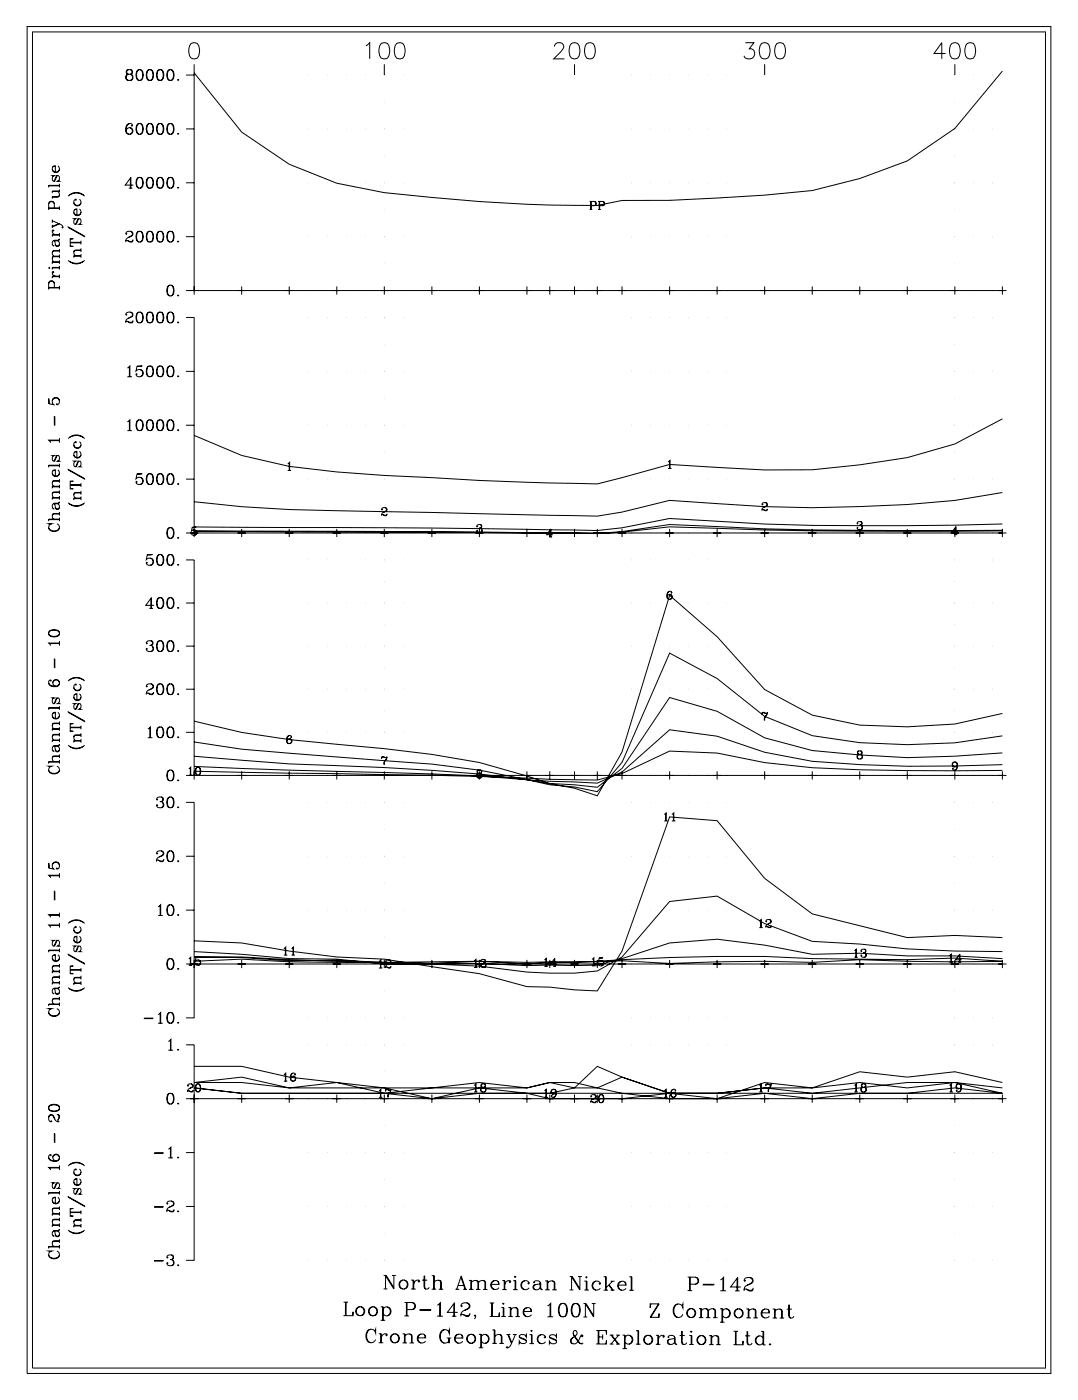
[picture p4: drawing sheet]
<svg xmlns="http://www.w3.org/2000/svg" width="215mm" height="279mm" viewBox="0 0 215 279" stroke-linecap="round" stroke-linejoin="round" font-family="sans-serif">
<g fill="none" stroke="#000" stroke-width=".2">
<path d="M5.4 5.3h204v268.5h-204zM6.5 6.4h201.9v266.3h-201.9zM25.6 13.9l-.3 .1-.1 .5a.73 .73 0 0 0 1.2 0v-.3a.7 .7 0 0 0-1-.2l-.1 .5 .3 .3M25.6 14.8l-.3 .1a.7 .7 0 0 0-.1 .9 .77 .77 0 0 0 .9 .2 .77 .77 0 0 0 .4-.8l-.2-.3-.3-.1M25.6 14.8l-.4 .4v.4l.4 .4M26 13.9a.51 .51 0 0 1 .2 .8l-.2 .1M26 14.8l.4 .4v.4l-.4 .4M27.7 13.9a1.16 1.16 0 0 0-.5 1.7 .66 .66 0 0 0 .6 .4 .66 .66 0 0 0 .6-.4 1.71 1.71 0 0 0-.2-1.6 .58 .58 0 0 0-.9 .3 1.25 1.25 0 0 0 .4 1.7M27.9 13.9a1.38 1.38 0 0 1 0 2.1M29.8 13.9a.97 .97 0 0 0-.6 1.2l.1 .5a.67 .67 0 0 0 .6 .4 .67 .67 0 0 0 .6-.4 1.82 1.82 0 0 0-.2-1.6 .58 .58 0 0 0-.9 .3 1.26 1.26 0 0 0 .4 1.7M30 13.9a1.36 1.36 0 0 1 0 2.1M31.8 13.9a1.16 1.16 0 0 0-.5 1.7 .66 .66 0 0 0 .6 .4 .66 .66 0 0 0 .6-.4 1.71 1.71 0 0 0-.2-1.6 .58 .58 0 0 0-.9 .3 1.25 1.25 0 0 0 .4 1.7"/>
<path d="M32 13.9a1.38 1.38 0 0 1 0 2.1M33.9 13.9a.97 .97 0 0 0-.7 1.2l.1 .5a.67 .67 0 0 0 .7 .4 .67 .67 0 0 0 .6-.4 1.82 1.82 0 0 0-.2-1.6 .58 .58 0 0 0-.9 .3 1.26 1.26 0 0 0 .4 1.7M34.1 13.9a1.36 1.36 0 0 1 0 2.1M35.5 15.8l.1 .1-.1 .1zM37.1 15h1.6M38.1 8.7a1.05 1.05 0 0 1 1.5 .4 2.68 2.68 0 0 1-.3 2.5 1.06 1.06 0 0 1-1.5-.5 2.68 2.68 0 0 1 .3-2.4zM38.7 15v42.9h-1.6M38.7 12.8v2.2M61.4 15h.1M65.2 15h.1M69 15h.1M72.8 15h.1"/>
<path d="M72.9 9.1l.8-.6v3.2M76 8.7a1.05 1.05 0 0 1 1.5 .4 2.71 2.71 0 0 1-.3 2.5 1.05 1.05 0 0 1-1.5-.5 2.63 2.63 0 0 1 .3-2.4zM76.6 12.8v2.2M76.6 15h.1M79.1 8.7a1.05 1.05 0 0 1 1.5 .4 2.68 2.68 0 0 1-.3 2.5 1.06 1.06 0 0 1-1.6-.5 2.69 2.69 0 0 1 .4-2.4zM80.4 15h.1M110.5 9.3a.83 .83 0 0 1 .6-.8h.6a.79 .79 0 0 1 .5 1.2l-1.8 2h2.1M113.9 8.7a1.05 1.05 0 0 1 1.5 .4 2.7 2.7 0 0 1-.3 2.5 1.06 1.06 0 0 1-1.5-.5 2.68 2.68 0 0 1 .3-2.4zM114.5 12.8v2.2M116.9 8.7a1.05 1.05 0 0 1 1.6 .4 2.63 2.63 0 0 1-.3 2.5 1.05 1.05 0 0 1-1.6-.5 2.71 2.71 0 0 1 .3-2.4zM125.9 15h.1M129.7 15h.1"/>
<path d="M133.5 15h.1M137.2 15h.1M141 15h.1M144.8 15h.1M148.6 8.5h1.6l-.9 1.2a1.04 1.04 0 0 1 1.1 1.2 1.04 1.04 0 0 1-1.4 .8l-.4-.1-.3-.5M151.8 8.7a1.05 1.05 0 0 1 1.5 .4 2.68 2.68 0 0 1-.3 2.5 1.05 1.05 0 0 1-1.5-.5 2.65 2.65 0 0 1 .3-2.4zM152.4 12.8v2.2M154.9 8.7a1.05 1.05 0 0 1 1.5 .4 2.69 2.69 0 0 1-.3 2.5 1.06 1.06 0 0 1-1.6-.5 2.68 2.68 0 0 1 .4-2.4zM188.5 10.7h-2.3l1.5-2.2v3.2M189.7 8.7a1.04 1.04 0 0 1 1.5 .4 2.63 2.63 0 0 1-.3 2.5 1.05 1.05 0 0 1-1.5-.5 2.68 2.68 0 0 1 .3-2.4zM190.3 15h.1M190.3 12.8v2.2"/>
<path d="M192.8 8.7a1.05 1.05 0 0 1 1.5 .4 2.74 2.74 0 0 1-.3 2.5 1.06 1.06 0 0 1-1.6-.5 2.65 2.65 0 0 1 .4-2.4zM194.1 15h.1M197.9 15h.1M199.8 14.2l-9.5 11.4-9.5 6.5-9.5 3.5-9.4 2.4a357.8 357.8 0 0 1-37.9 2l-5 1a329.8 329.8 0 0 1-42.4-2.6l-9.5-1.9-9.5-3.8-9.4-6.4-9.5-11.8M9.7 37h2.1M10.4 33.8a.75 .75 0 0 0 .7 .5 .75 .75 0 0 0 .7-.5M11 33.2l-.5 .1M11.4 35l-.5 1h-.4a.7 .7 0 0 1 .1-.9l.2-.1h-.4l.2 .1M11.5 38.2a.66 .66 0 0 1 0 1.1h-1.1M11.5 33.1a.72 .72 0 0 1 .2 1 .72 .72 0 0 1-1.1 0 .72 .72 0 0 1 .2-1h.2v1.2M11.6 36l.2 .1h-.4l.4-.4v-.4l-.2-.3h-.3l-.6 1.1M11.8 38.9l-.3 .3h-1.1v.4"/>
<path d="M11.8 36.6v.8M11.8 37.8v.4h-1.4M11.8 38.1h-1.4v.4M11.8 36.9h-2.1v.5M13.6 39.1a2.2 2.2 0 0 1 3.3 0M13.8 38.9l.4-.2a2.57 2.57 0 0 1 2.5 .2M15.8 39.7a.72 .72 0 0 1 .2 1.1 .72 .72 0 0 1-1.1 0 .72 .72 0 0 1 .2-1.1v.2l-.1-.1M25.7 37.5h.7M25.8 24.6a1.29 1.29 0 0 0-.1 2.2M25.9 25.4a.69 .69 0 0 1 .5 .7 .69 .69 0 0 1-.5 .7M26 35.6v1.9M26.3 24.9v.2l.1-.2a.74 .74 0 0 0-.9-.2 .74 .74 0 0 0-.4 .8v.7a.69 .69 0 0 0 .8 .7 .69 .69 0 0 0 .5-.9 .69 .69 0 0 0-.9-.5l-.3 .5"/>
<path d="M26.6 36.9h-1.6l1.1-1.5v2.1M27.7 35.4a1.16 1.16 0 0 0-.5 1.7 .66 .66 0 0 0 .6 .4 .66 .66 0 0 0 .6-.4 1.71 1.71 0 0 0-.2-1.6 .58 .58 0 0 0-.9 .3 1.25 1.25 0 0 0 .4 1.7M27.7 24.6a1.16 1.16 0 0 0-.5 1.8 .66 .66 0 0 0 .6 .4 .66 .66 0 0 0 .6-.4 1.71 1.71 0 0 0-.2-1.7 .58 .58 0 0 0-.9 .3 1.25 1.25 0 0 0 .4 1.8M27.9 35.4a1.38 1.38 0 0 1 0 2.1M27.9 24.6a1.38 1.38 0 0 1 0 2.2M29.8 35.4a.97 .97 0 0 0-.6 1.2l.1 .5a.67 .67 0 0 0 .6 .4 .67 .67 0 0 0 .6-.4 1.82 1.82 0 0 0-.2-1.6 .58 .58 0 0 0-.9 .3 1.26 1.26 0 0 0 .4 1.7M29.8 24.6a.97 .97 0 0 0-.6 1.2l.1 .6a.67 .67 0 0 0 .6 .4 .67 .67 0 0 0 .6-.4 1.82 1.82 0 0 0-.2-1.7 .58 .58 0 0 0-.9 .3 1.26 1.26 0 0 0 .4 1.8M30 35.4a1.36 1.36 0 0 1 0 2.1M30 24.6a1.36 1.36 0 0 1 0 2.2M31.8 35.4a1.16 1.16 0 0 0-.5 1.7 .66 .66 0 0 0 .6 .4 .66 .66 0 0 0 .6-.4 1.71 1.71 0 0 0-.2-1.6 .58 .58 0 0 0-.9 .3 1.25 1.25 0 0 0 .4 1.7M31.8 24.6a1.16 1.16 0 0 0-.5 1.8 .66 .66 0 0 0 .6 .4 .66 .66 0 0 0 .6-.4 1.71 1.71 0 0 0-.2-1.7 .58 .58 0 0 0-.9 .3 1.25 1.25 0 0 0 .4 1.8M32 35.4a1.38 1.38 0 0 1 0 2.1"/>
<path d="M32 24.6a1.38 1.38 0 0 1 0 2.2M33.9 35.4a.97 .97 0 0 0-.7 1.2l.1 .5a.67 .67 0 0 0 .7 .4 .67 .67 0 0 0 .6-.4 1.82 1.82 0 0 0-.2-1.6 .58 .58 0 0 0-.9 .3 1.26 1.26 0 0 0 .4 1.7M33.9 24.6a.97 .97 0 0 0-.7 1.2l.1 .6a.67 .67 0 0 0 .7 .4 .67 .67 0 0 0 .6-.4 1.82 1.82 0 0 0-.2-1.7 .58 .58 0 0 0-.9 .3 1.26 1.26 0 0 0 .4 1.8M34.1 35.4a1.36 1.36 0 0 1 0 2.1M34.1 24.6a1.36 1.36 0 0 1 0 2.2M35.5 37.3l.1 .1-.1 .1zM35.5 26.6l.1 .1-.1 .1zM37.1 36.4h1.6M37.1 25.7h1.6M61.4 36.4h.1M61.4 25.7h.1M65.2 36.4h.1"/>
<path d="M65.2 25.7h.1M69 36.4h.1M69 25.7h.1M72.8 36.4h.1M72.8 25.7h.1M76.6 36.4h.1M76.6 25.7h.1M76.6 31.1h.1M76.6 20.3h.1M80.4 36.4h.1M80.4 25.7h.1M125.9 36.4h.1"/>
<path d="M125.9 25.7h.1M129.7 36.4h.1M129.7 25.7h.1M133.5 36.4h.1M133.5 25.7h.1M137.2 36.4h.1M137.2 25.7h.1M141 36.4h.1M141 25.7h.1M144.8 36.4h.1M144.8 25.7h.1M190.3 36.4h.1"/>
<path d="M190.3 25.7h.1M190.3 31.1h.1M190.3 20.3h.1M194.1 36.4h.1M194.1 25.7h.1M197.9 36.4h.1M197.9 25.7h.1M9.7 56.5a.58 .58 0 0 1 .6-.4 .58 .58 0 0 1 .5 .4M9.7 40.6a.58 .58 0 0 1 .6-.4 .58 .58 0 0 1 .5 .4M9.7 57.4h2.1M9.7 57.3h2.1M9.7 41.5h2.1"/>
<path d="M9.7 41.4h2.1M9.8 53.3v.2l-.1-.1zM10.4 44l1.4 .6a.84 .84 0 0 1 .8 .7l-.1 .1v-.2M10.4 55.1h1.4M10.4 43.8v.6M10.4 44.8v.6M10.4 53.4h1.4M10.4 52.3h1.4M10.4 46.9h1.4M10.5 54.2l.1 .1 .1-.1-.2-.1a.59 .59 0 0 0 0 .6 .59 .59 0 0 0 .5 .3M10.5 45.9h.2l-.2-.1a.59 .59 0 0 0 .5 1M10.8 57.3v-.8a.56 .56 0 0 0-.5-.6 .56 .56 0 0 0-.6 .6v1.2"/>
<path d="M10.8 48l.3 1 .4 .1a.65 .65 0 0 0 0-1.1M10.8 41.4v-.8a.56 .56 0 0 0-.5-.5 .56 .56 0 0 0-.6 .5v1.3M11 48.7a.42 .42 0 0 0 .4 .3 .42 .42 0 0 0 .4-.3M11.6 44.6l-1.2 .5M11.8 51.1h-1.1a.66 .66 0 0 0 0 1.1M11.8 51.2h-1.1l-.3 .3M11.8 49.9h-1.1a.66 .66 0 0 0 0 1.2M11.8 50h-1.1l-.3 .3M11.8 47.7l-.3 .2-.9 .1a.7 .7 0 0 0-.1 .9l.2 .1-.1-.1M11.8 47.6l-.1 .3-.2 .1h-.9M11.8 41.1v.8M11.8 46.5v.7"/>
<path d="M11.8 49.6v.7M11.8 50.7v.8M11.8 51.9v.7M11.8 53v.7M11.8 54.7v.8M11.8 57v.7M11.8 55h-1.4v.5M11.8 46.8h-1.4v.4M11.8 52.2h-1.4v.4M11.8 53.3h-1.4v.4M11.8 44.6l-1.4 .6M13.6 51.9a2.2 2.2 0 0 0 3.3 0"/>
<path d="M13.6 45.2l3.3 2zM13.8 52.1l.4 .2a2.67 2.67 0 0 0 2.5-.2M14 47.7l.6-.1h-.6v1.5h.6l-.6-.1M14 48.4h2.1M14 48.3h2.1M14.7 42.4a.75 .75 0 0 0 .7 .5 .75 .75 0 0 0 .7-.5M14.7 40.4a.75 .75 0 0 0 .7 .5 .75 .75 0 0 0 .7-.5M14.7 51.1h1.4M15.3 41.8l-.5 .1M15.7 43.6l-.5 1h-.4a.7 .7 0 0 1 .1-.9l.2-.1h-.4l.2 .1M15.8 41.7a.72 .72 0 0 1 .2 1 .72 .72 0 0 1-1.1 0 .72 .72 0 0 1 .2-1h.2v1.2M15.9 44.6l.2 .1h-.4l.4-.4v-.4l-.2-.3h-.3l-.6 1.1"/>
<path d="M16.1 49.8h-1.1a.65 .65 0 0 0 0 1.2M16.1 49.9h-1.1l-.3 .3M16.1 51h-1.4v.4M16.1 48v.7M16.1 49.5v.7M16.1 50.7v.7M25.2 46.5l.1 .1h-.2a.73 .73 0 0 1 .7-.5 .73 .73 0 0 1 .7 .6l-.4 .4a1.06 1.06 0 0 0-1 1.1M26 46.1l.2 .1a.48 .48 0 0 1 .1 .7l-.7 .4M26.5 47.9l-.3 .2-.8-.2-.3 .1M26.5 47.7l-.2 .5h-.4l-.5-.3M27.7 46.1a1.16 1.16 0 0 0-.5 1.7 .66 .66 0 0 0 .6 .5 .66 .66 0 0 0 .6-.5 1.71 1.71 0 0 0-.2-1.6 .58 .58 0 0 0-.9 .3 1.25 1.25 0 0 0 .4 1.7M27.9 46.1a1.38 1.38 0 0 1 0 2.1"/>
<path d="M29.8 46.1a.97 .97 0 0 0-.6 1.2l.1 .5a.67 .67 0 0 0 .6 .5 .67 .67 0 0 0 .6-.5 1.82 1.82 0 0 0-.2-1.6 .58 .58 0 0 0-.9 .3 1.26 1.26 0 0 0 .4 1.7M30 46.1a1.36 1.36 0 0 1 0 2.1M31.8 46.1a1.16 1.16 0 0 0-.5 1.7 .66 .66 0 0 0 .6 .5 .66 .66 0 0 0 .6-.5 1.71 1.71 0 0 0-.2-1.6 .58 .58 0 0 0-.9 .3 1.25 1.25 0 0 0 .4 1.7M32 46.1a1.38 1.38 0 0 1 0 2.1M33.9 56.8a.97 .97 0 0 0-.7 1.3l.1 .5a.67 .67 0 0 0 .7 .4 .67 .67 0 0 0 .6-.4 1.82 1.82 0 0 0-.2-1.7 .58 .58 0 0 0-.9 .3 1.26 1.26 0 0 0 .4 1.8M33.9 46.1a.97 .97 0 0 0-.7 1.2l.1 .5a.67 .67 0 0 0 .7 .5 .67 .67 0 0 0 .6-.5 1.82 1.82 0 0 0-.2-1.6 .58 .58 0 0 0-.9 .3 1.26 1.26 0 0 0 .4 1.7M34.1 56.8a1.36 1.36 0 0 1 0 2.2M34.1 46.1a1.36 1.36 0 0 1 0 2.1M35.5 58.8l.1 .1-.1 .1zM35.5 48l.1 .1-.1 .1zM37.1 47.2h1.6M37.9 57.9h1.6"/>
<path d="M38.7 57.9h161.1M38.7 57.1v1.6M47.3 57.9h1.7M48.2 57.1v1.6M56.8 57.9h1.7M57.6 57.1v1.6M61.4 57.9h.1M61.4 47.2h.1M65.2 57.9h.1M65.2 47.2h.1M66.3 57.9h1.6M67.1 57.1v1.6"/>
<path d="M69 57.9h.1M69 47.2h.1M72.8 57.9h.1M72.8 47.2h.1M75.8 57.9h1.6M76.6 57.1v1.6M76.6 57.9h.1M76.6 47.2h.1M76.6 52.5h.1M76.6 41.8h.1M80.4 57.9h.1M80.4 47.2h.1"/>
<path d="M85.3 57.9h1.6M86.1 57.1v1.6M94.7 57.9h1.7M95.5 57.1v1.6M104.2 57.9h1.6M105 57.1v1.6M108.8 57.9h1.6M109.6 57.1v1.6M113.7 57.9h1.6M114.5 57.1v1.6M117.5 40.1h.9a.43 .43 0 0 1 .4 .4 .43 .43 0 0 1-.1 .4l-.9 .1M117.5 41.8h.5"/>
<path d="M117.7 40.1v1.7M117.8 40.1v1.7M118.2 57.9h1.7M118.4 40.1l.3 .4v.3l-.3 .2M119 57.1v1.6M119.2 40.1h.9a.42 .42 0 0 1 .4 .5 .42 .42 0 0 1-.4 .4h-.6M119.2 41.8h.5M119.4 40.1v1.7M119.5 40.1v1.7M120.1 40.1l.3 .4v.3l-.3 .2M123.2 57.9h1.6M124 57.1v1.6"/>
<path d="M125.9 57.9h.1M125.9 47.2h.1M129.7 57.9h.1M129.7 47.2h.1M132.6 57.9h1.7M133.5 57.9h.1M133.5 47.2h.1M133.5 57.1v1.6M137.2 57.9h.1M137.2 47.2h.1M141 57.9h.1M141 47.2h.1"/>
<path d="M142.1 57.9h1.6M142.9 57.1v1.6M144.8 57.9h.1M144.8 47.2h.1M151.6 57.9h1.6M152.4 57.1v1.6M161.1 57.9h1.6M161.9 57.1v1.6M170.5 57.9h1.7M171.3 57.1v1.6M180 57.9h1.6M180.8 57.1v1.6"/>
<path d="M189.5 57.9h1.6M190.3 57.9h.1M190.3 47.2h.1M190.3 52.5h.1M190.3 41.8h.1M190.3 57.1v1.6M194.1 57.9h.1M194.1 47.2h.1M197.9 57.9h.1M197.9 47.2h.1M199 57.9h1.6M199.8 57.1v1.6"/>
<path d="M10.4 79.9a.75 .75 0 0 1 .7-.6 .75 .75 0 0 1 .7 .6M25.2 62.6l.1 .1h-.2a.73 .73 0 0 1 .7-.5 .73 .73 0 0 1 .7 .6l-.4 .4a1.06 1.06 0 0 0-1 1.2M25.4 73.4l.5-.5v2.2M25.4 75.1h.9M25.8 73.1v2M26 62.2l.2 .1a.48 .48 0 0 1 .1 .7l-.7 .4M26.5 64l-.3 .2-.8-.2-.3 .1M26.5 63.8l-.2 .6h-.4l-.5-.4M27.3 73.1l1-.2h-1l-.2 1.1a.77 .77 0 0 1 1.2-.3 .77 .77 0 0 1 0 1.2 .77 .77 0 0 1-1.2-.2l.1-.2v.2M27.7 62.2a1.16 1.16 0 0 0-.5 1.7 .66 .66 0 0 0 .6 .5 .66 .66 0 0 0 .6-.5 1.71 1.71 0 0 0-.2-1.6 .58 .58 0 0 0-.9 .3 1.25 1.25 0 0 0 .4 1.8M27.9 73.7a.75 .75 0 0 1 .5 .7 .75 .75 0 0 1-.5 .7M27.9 62.2a1.38 1.38 0 0 1 0 2.2"/>
<path d="M29.8 72.9a.97 .97 0 0 0-.6 1.3l.1 .5a.67 .67 0 0 0 .6 .4 .67 .67 0 0 0 .6-.4 1.82 1.82 0 0 0-.2-1.6 .58 .58 0 0 0-.9 .3 1.26 1.26 0 0 0 .4 1.7M29.8 62.2a.97 .97 0 0 0-.6 1.2l.1 .5a.67 .67 0 0 0 .6 .5 .67 .67 0 0 0 .6-.5 1.82 1.82 0 0 0-.2-1.6 .58 .58 0 0 0-.9 .3 1.26 1.26 0 0 0 .4 1.8M30 72.9a1.36 1.36 0 0 1 0 2.2M30 62.2a1.36 1.36 0 0 1 0 2.2M31.8 72.9a1.16 1.16 0 0 0-.5 1.8 .66 .66 0 0 0 .6 .4 .66 .66 0 0 0 .6-.4 1.71 1.71 0 0 0-.2-1.6 .58 .58 0 0 0-.9 .3 1.25 1.25 0 0 0 .4 1.7M31.8 62.2a1.16 1.16 0 0 0-.5 1.7 .66 .66 0 0 0 .6 .5 .66 .66 0 0 0 .6-.5 1.71 1.71 0 0 0-.2-1.6 .58 .58 0 0 0-.9 .3 1.25 1.25 0 0 0 .4 1.8M32 72.9a1.38 1.38 0 0 1 0 2.2M32 62.2a1.38 1.38 0 0 1 0 2.2M33.9 72.9a.97 .97 0 0 0-.7 1.3l.1 .5a.67 .67 0 0 0 .7 .4 .67 .67 0 0 0 .6-.4 1.82 1.82 0 0 0-.2-1.6 .58 .58 0 0 0-.9 .3 1.26 1.26 0 0 0 .4 1.7M33.9 62.2a.97 .97 0 0 0-.7 1.2l.1 .5a.67 .67 0 0 0 .7 .5 .67 .67 0 0 0 .6-.5 1.82 1.82 0 0 0-.2-1.6 .58 .58 0 0 0-.9 .3 1.26 1.26 0 0 0 .4 1.8M34.1 72.9a1.36 1.36 0 0 1 0 2.2M34.1 62.2a1.36 1.36 0 0 1 0 2.2"/>
<path d="M35.5 74.9l.1 .1-.1 .1zM35.5 64.1l.1 .1-.1 .2zM37.1 63.3h1.6v42.9h-1.6M37.1 74h1.6M61.4 74h.1M61.4 63.3h.1M65.2 74h.1M65.2 63.3h.1M69 74h.1M69 63.3h.1M72.8 74h.1M72.8 63.3h.1"/>
<path d="M76.6 74h.1M76.6 63.3h.1M76.6 79.4h.1M76.6 68.7h.1M80.4 74h.1M80.4 63.3h.1M125.9 74h.1M125.9 63.3h.1M129.7 74h.1M129.7 63.3h.1M133.5 74h.1M133.5 63.3h.1"/>
<path d="M137.2 74h.1M137.2 63.3h.1M141 74h.1M141 63.3h.1M144.8 74h.1M144.8 63.3h.1M190.3 74h.1M190.3 63.3h.1M190.3 79.4h.1M190.3 68.7h.1M194.1 74h.1M194.1 63.3h.1"/>
<path d="M197.9 74h.1M197.9 63.3h.1M9.7 92.8h2.1M9.8 80.5l-.1-1.1v1.1l1 .2a.77 .77 0 0 1-.2-1.2 .77 .77 0 0 1 1.2 0 .77 .77 0 0 1-.3 1.2l-.2-.1 .1-.1 .1 .1M9.8 87.8h2M10.4 94.4a.75 .75 0 0 0 .7 .5 .75 .75 0 0 0 .7-.5M10.4 99.3h1.4M10.4 97h1.4M10.8 83l.1 1.8zM11 93.8l-.5 .1M11.4 90.8l-.5 1-.3 .1a.7 .7 0 0 1-.1-.9l.3-.2h-.4l.2 .1M11.5 93.7a.72 .72 0 0 1 .2 1 .72 .72 0 0 1-1.1 0 .72 .72 0 0 1 .2-1h.2v1.2"/>
<path d="M11.6 91.8l.2 .1h-.4l.4-.4v-.4l-.2-.3h-.3l-.6 1.1M11.8 100l-.1 .3-.2 .1h-.9M11.8 98.1h-1.1a.66 .66 0 0 0 0 1.1M11.8 98.2h-1.1l-.3 .3M11.8 95.8h-1.1a.65 .65 0 0 0 0 1.1M11.8 95.9h-1.1l-.3 .3M11.8 87.7h-2.1l.4 .5M11.8 87.3v.9M11.8 92.4v.7M11.8 95.5v.7M11.8 96.6v.7M11.8 97.8v.7"/>
<path d="M11.8 98.9v.7M11.8 96.9h-1.4v.4M11.8 99.2h-1.4v.4M11.8 92.7h-2.1v.4M13.6 93.6l3.3 1.9zM13.6 87.4a2.2 2.2 0 0 1 3.3 0M13.8 87.2l.4-.2a2.56 2.56 0 0 1 2.5 .2M14 96l.6-.1h-.6v1.5h.6l-.6-.1M14 96.7h2.1M14 96.6h2.1M14.7 90.7a.75 .75 0 0 0 .7 .5 .75 .75 0 0 0 .7-.5M14.7 88.7a.75 .75 0 0 0 .7 .6 .75 .75 0 0 0 .7-.6"/>
<path d="M14.7 99.4h1.4M15.3 90.1l-.5 .1M15.7 91.9l-.5 1h-.4a.7 .7 0 0 1 .1-.9l.2-.1h-.4l.2 .1M15.8 90a.72 .72 0 0 1 .2 1.1 .72 .72 0 0 1-1.1 0 .72 .72 0 0 1 .2-1.1h.2v1.2M15.8 88a.72 .72 0 0 1 .2 1.1 .72 .72 0 0 1-1.1 0 .72 .72 0 0 1 .2-1.1v.2l-.1-.1M15.9 92.9l.2 .1h-.4l.4-.4v-.4l-.2-.3h-.3l-.6 1.1M16.1 98.2h-1.1a.65 .65 0 0 0 0 1.1M16.1 98.3h-1.1l-.3 .3M16.1 99.3h-1.4v.4M16.1 96.3v.7M16.1 97.8v.8M16.1 99v.7"/>
<path d="M25.4 84.1l.5-.4v2.1M25.4 85.8h.9M25.8 83.8v2M27.3 94.5l1-.1h-1l-.2 1a.77 .77 0 0 1 1.2-.2 .77 .77 0 0 1 0 1.2 .77 .77 0 0 1-1.2-.2l.1-.2v.2M27.7 83.7a1.16 1.16 0 0 0-.5 1.7 .66 .66 0 0 0 .6 .4 .66 .66 0 0 0 .6-.4 1.71 1.71 0 0 0-.2-1.6 .58 .58 0 0 0-.9 .3 1.25 1.25 0 0 0 .4 1.7M27.9 95.1a.75 .75 0 0 1 .5 .8 .75 .75 0 0 1-.5 .7M27.9 83.7a1.38 1.38 0 0 1 0 2.1M29.8 94.4a.97 .97 0 0 0-.6 1.2l.1 .6a.67 .67 0 0 0 .6 .4 .67 .67 0 0 0 .6-.4 1.82 1.82 0 0 0-.2-1.7 .58 .58 0 0 0-.9 .3 1.26 1.26 0 0 0 .4 1.8M29.8 83.7a.97 .97 0 0 0-.6 1.2l.1 .5a.67 .67 0 0 0 .6 .4 .67 .67 0 0 0 .6-.4 1.82 1.82 0 0 0-.2-1.6 .58 .58 0 0 0-.9 .3 1.26 1.26 0 0 0 .4 1.7M30 94.4a1.36 1.36 0 0 1 0 2.2M30 83.7a1.36 1.36 0 0 1 0 2.1M31.8 94.4a1.16 1.16 0 0 0-.5 1.8 .66 .66 0 0 0 .6 .4 .66 .66 0 0 0 .6-.4 1.71 1.71 0 0 0-.2-1.7 .58 .58 0 0 0-.9 .3 1.25 1.25 0 0 0 .4 1.8"/>
<path d="M31.8 83.7a1.16 1.16 0 0 0-.5 1.7 .66 .66 0 0 0 .6 .4 .66 .66 0 0 0 .6-.4 1.71 1.71 0 0 0-.2-1.6 .58 .58 0 0 0-.9 .3 1.25 1.25 0 0 0 .4 1.7M32 94.4a1.38 1.38 0 0 1 0 2.2M32 83.7a1.38 1.38 0 0 1 0 2.1M33.9 94.4a.97 .97 0 0 0-.7 1.2l.1 .6a.67 .67 0 0 0 .7 .4 .67 .67 0 0 0 .6-.4 1.82 1.82 0 0 0-.2-1.7 .58 .58 0 0 0-.9 .3 1.26 1.26 0 0 0 .4 1.8M33.9 83.7a.97 .97 0 0 0-.7 1.2l.1 .5a.67 .67 0 0 0 .7 .4 .67 .67 0 0 0 .6-.4 1.82 1.82 0 0 0-.2-1.6 .58 .58 0 0 0-.9 .3 1.26 1.26 0 0 0 .4 1.7M34.1 94.4a1.36 1.36 0 0 1 0 2.2M34.1 83.7a1.36 1.36 0 0 1 0 2.1M35.5 96.4l.1 .1-.1 .1zM35.5 85.6l.1 .1-.1 .1zM37.1 95.5h1.6M37.1 84.8h1.6M57.3 92.5l.4-.3v1.6"/>
<path d="M57.3 93.8h.7M57.6 92.2v1.6M61.4 95.5h.1M61.4 84.8h.1M65.2 95.5h.1M65.2 84.8h.1M69 95.5h.1M69 84.8h.1M72.8 95.5h.1M72.8 84.8h.1M76.6 95.5h.1M76.6 84.8h.1"/>
<path d="M76.6 90.1h.1M80.4 95.5h.1M80.4 84.8h.1M125.9 95.5h.1M125.9 84.8h.1M129.7 95.5h.1M129.7 84.8h.1M133.1 92.1l.4-.3v1.6M133.1 93.4h.7M133.5 95.5h.1M133.5 84.8h.1M133.5 91.8v1.6"/>
<path d="M137.2 95.5h.1M137.2 84.8h.1M141 95.5h.1M141 84.8h.1M144.8 95.5h.1M144.8 84.8h.1M190.3 95.5h.1M190.3 84.8h.1M190.3 90.1h.1M194.1 95.5h.1M194.1 84.8h.1M197.9 95.5h.1"/>
<path d="M197.9 84.8h.1M199.8 83.5l-9.5 5-9.5 2.7-9.5 1.5-9.4 .9-9.5 .1-18.9-1.1-14.5 3.9-4.5-.2a545.6 545.6 0 0 1-28.4-1.1l-9.5-.4-9.5-.7-9.5-1.1-9.4-2.2-9.5-4M199.8 98.2l-9.5 1.5a278.3 278.3 0 0 1-47.4 .7l-9.4-.7-9.5 2.4-5 .8-61.4-1.3-9.4-.6-9.5-1M9.7 105.2a1.22 1.22 0 0 0 2.1 0M9.7 103.6h2.1M10.8 100.4l.3 1 .4 .1a.64 .64 0 0 0 0-1.1M11 101.1a.42 .42 0 0 0 .4 .3 .42 .42 0 0 0 .4-.3M11.3 104.4a.79 .79 0 0 1 .5 .9 .79 .79 0 0 1-.8 .6 .94 .94 0 0 1-1-.2 .94 .94 0 0 1-.2-1l.2-.2-.3-.1h.6l-.3 .1M11.8 102.3h-1.1a.66 .66 0 0 0 0 1.2M11.8 102.5h-1.1l-.3 .3M11.8 100.1l-.3 .2-.9 .1a.7 .7 0 0 0-.1 .9l.2 .1-.1-.1M11.8 102v.8"/>
<path d="M11.8 103.2v.7M11.8 103.5h-2.1v.4M13.6 100.2a2.2 2.2 0 0 0 3.3 0M13.8 100.4l.4 .2a2.67 2.67 0 0 0 2.5-.2M29.4 110.6l1-.1h-1l-.2 1a.77 .77 0 0 1 1.1-.2 .77 .77 0 0 1 0 1.2 .77 .77 0 0 1-1.1-.2l.1-.2 .1 .1-.1 .1M30 111.2a.75 .75 0 0 1 .5 .8 .75 .75 0 0 1-.5 .7M30.1 119.3v2M31.8 119.1a1.15 1.15 0 0 0-.5 1.8 .66 .66 0 0 0 .6 .4 .66 .66 0 0 0 .6-.4 1.71 1.71 0 0 0-.2-1.7 .58 .58 0 0 0-.9 .3 1.25 1.25 0 0 0 .4 1.8M31.8 110.5a1.16 1.16 0 0 0-.5 1.8 .66 .66 0 0 0 .6 .4 .66 .66 0 0 0 .6-.4 1.71 1.71 0 0 0-.2-1.7 .58 .58 0 0 0-.9 .3 1.25 1.25 0 0 0 .4 1.8M32 119.1a1.38 1.38 0 0 1 0 2.2M32 110.5a1.38 1.38 0 0 1 0 2.2M33.9 105.2a.97 .97 0 0 0-.7 1.2l.1 .5a.67 .67 0 0 0 .7 .4 .67 .67 0 0 0 .6-.4 1.82 1.82 0 0 0-.2-1.6 .58 .58 0 0 0-.9 .3 1.26 1.26 0 0 0 .4 1.7"/>
<path d="M33.9 119.1a.97 .97 0 0 0-.7 1.2l.1 .6a.67 .67 0 0 0 .7 .4 .67 .67 0 0 0 .6-.4 1.82 1.82 0 0 0-.2-1.7 .58 .58 0 0 0-.9 .3 1.26 1.26 0 0 0 .4 1.8M33.9 110.5a.97 .97 0 0 0-.7 1.3l.1 .5a.67 .67 0 0 0 .7 .4 .67 .67 0 0 0 .6-.4 1.82 1.82 0 0 0-.2-1.7 .58 .58 0 0 0-.9 .3 1.26 1.26 0 0 0 .4 1.8M34.1 105.2a1.36 1.36 0 0 1 0 2.1M34.1 119.1a1.35 1.35 0 0 1 0 2.2M34.1 110.5a1.36 1.36 0 0 1 0 2.2M35.5 107.1l.1 .1-.1 .1zM35.5 112.5l.1 .1-.1 .1zM37.1 111.6h1.6v43h-1.6M37.9 106.2h1.6M38.3 105.2l.8-.1h-.8l-.1 .7a.57 .57 0 0 1 .8-.2 .57 .57 0 0 1 0 .9 .57 .57 0 0 1-.8-.2v-.1v.2M38.7 106.2h161.1M38.7 105.4v1.7"/>
<path d="M38.8 105.6l.1 .1a.55 .55 0 0 1 .3 .5 .55 .55 0 0 1-.4 .5M47.3 106.2h1.7M48.2 105.4v1.7M56.8 106.2h1.7M57.6 105.4v1.7M61.4 106.2h.1M61.4 111.6h.1M65.2 106.2h.1M65.2 111.6h.1M66.3 106.2h1.6M67.1 105.4v1.7M69 106.2h.1"/>
<path d="M69 111.6h.1M72.8 106.2h.1M72.8 111.6h.1M75.8 106.2h1.6M76.1 101.5v.1a.55 .55 0 0 1 .5-.4 .55 .55 0 0 1 .5 .4l-.3 .3a.79 .79 0 0 0-.7 .9M76.6 105.4v1.7M76.6 106.2h.1M76.6 100.9h.1M76.6 111.6h.1M76.6 115.9h.1M76.8 101.2l.2 .1 .1 .3-.7 .5M77.1 102.6l-.2 .1-.8-.1"/>
<path d="M77.1 102.4l-.1 .4-.7-.2M80.4 106.2h.1M80.4 111.6h.1M85.3 106.2h1.6M86.1 105.4v1.7M94.7 106.2h1.7M95.1 104.9v.1l-.1-.1a.51 .51 0 0 1 .5-.3 .51 .51 0 0 1 .5 .4l-.1 .2h-.4M95.5 105.4v1.7M95.7 104.6l.2 .2v.4h-.2l.2 .1a.45 .45 0 0 1 .2 .5 .45 .45 0 0 1-.4 .4l-.5-.1-.2-.2 .1-.2v.2M95.9 105.4l.1 .5-.3 .3M104.2 106.2h1.6M105 105.4v1.7"/>
<path d="M108.8 106.2h1.6M109.5 107h.5M109.6 105.4v1.7M109.7 105.6v1.4M110.2 106.6h-1.2l.8-1.2v1.6M113.7 106.2h1.6M114.5 105.4v1.7M118.2 106.2h1.7M119 105.4v1.7M123.2 106.2h1.6M124 105.4v1.7M125.9 106.2h.1"/>
<path d="M125.9 111.6h.1M129.7 106.2h.1M129.7 111.6h.1M132.6 106.2h1.7M133.5 106.2h.1M133.5 117.9a.97 .97 0 0 0-.1 1.6M133.5 111.6h.1M133.5 105.4v1.7M133.5 118.5l.4 .4-.1 .3-.3 .3M133.8 118.1v.1l.1-.1-.2-.2a.64 .64 0 0 0-.8 .6v.5a.52 .52 0 0 0 .6 .5 .52 .52 0 0 0 .4-.6 .52 .52 0 0 0-.7-.4l-.2 .4M137.2 106.2h.1M137.2 111.6h.1"/>
<path d="M141 106.2h.1M141 111.6h.1M142.1 106.2h1.6M142.9 105.4v1.7M144.8 106.2h.1M144.8 111.6h.1M151.6 106.2h1.6M151.9 100.5l.1 .1h-.1a.55 .55 0 0 1 .5-.4 .55 .55 0 0 1 .5 .4l-.3 .4a.79 .79 0 0 0-.7 .8M152.4 105.4v1.7M152.6 100.2l.2 .1 .1 .3-.7 .5M152.9 101.6l-.2 .1-.8-.1M152.9 101.4l-.1 .4-.7-.2"/>
<path d="M161.1 106.2h1.6M161.9 105.4v1.7M170.5 106.2h1.7M170.9 104.3v.1h-.1a.51 .51 0 0 1 .5-.4 .51 .51 0 0 1 .5 .4l-.1 .2-.4 .1M171.3 105.4v1.7M171.5 104l.2 .2v.4l-.2 .1h.2a.45 .45 0 0 1 .2 .5 .45 .45 0 0 1-.4 .4l-.5-.1-.2-.2 .1-.2v.2M171.7 104.8l.1 .5-.3 .3M180 106.2h1.6M180.8 105.4v1.7M189.5 106.2h1.6M190.2 106.6h.6M190.3 106.2h.1"/>
<path d="M190.3 100.9h.1M190.3 111.6h.1M190.3 115.9h.1M190.3 105.4v1.7M190.5 105.1v1.5M190.9 106.1h-1.2l.8-1.2v1.7M194.1 106.2h.1M194.1 111.6h.1M197.9 106.2h.1M197.9 111.6h.1M199 106.2h1.6M199.8 104.4a814.2 814.2 0 0 1-47.4 .1l-18.9-1.2-9.5 1.9-5 .5a2956.6 2956.6 0 0 0-61.4-.6l-18.9-.1"/>
<path d="M199.8 105.7l-19 .1a768.7 768.7 0 0 1-47.3-1.3l-9.5 1.5-5 .3-32.9-.3-47.4-.2M199.8 105.8l-19 .1a1034.9 1034.9 0 0 1-47.3-.9l-9.5 1.1-5 .3-80.3-.5M199.8 105.4v1.7M9.7 136.2a1.29 1.29 0 0 0 2.1 0M9.7 126.3a1.15 1.15 0 0 0 1.7 .5 .66 .66 0 0 0 .5-.6 .66 .66 0 0 0-.5-.6 1.74 1.74 0 0 0-1.6 .2 .59 .59 0 0 0 .3 .9 1.24 1.24 0 0 0 1.7-.4M9.7 126.1a1.38 1.38 0 0 1 2.1 0M9.8 128.3h2M10 135.6l.1 .1 .1-.1-.2-.1a.74 .74 0 0 0-.2 1 .74 .74 0 0 0 .8 .4h.6a.69 .69 0 0 0 .7-.8 .69 .69 0 0 0-.8-.6 .69 .69 0 0 0-.5 1l.5 .3M10.5 136a.69 .69 0 0 1 .7-.5 .69 .69 0 0 1 .6 .5M10.8 131.3l.1 1.8zM11.4 139.1l-.5 1-.3 .1a.7 .7 0 0 1-.1-.9l.3-.2h-.4l.2 .1M11.8 128.2h-2.1l.4 .5"/>
<path d="M11.8 127.8v.9M13.6 135.7a2.2 2.2 0 0 1 3.3 0M13.8 135.5l.4-.2a2.56 2.56 0 0 1 2.5 .2M14.7 139a.75 .75 0 0 0 .7 .5 .75 .75 0 0 0 .7-.5M14.7 137.1a.75 .75 0 0 0 .7 .5 .75 .75 0 0 0 .7-.5M15.3 138.4l-.5 .1M15.8 138.3a.72 .72 0 0 1 .2 1.1 .72 .72 0 0 1-1.1 0 .72 .72 0 0 1 .2-1.1h.2v1.2M15.8 136.4a.72 .72 0 0 1 .2 1 .72 .72 0 0 1-1.1 0 .72 .72 0 0 1 .2-1v.2l-.1-.1M29.3 136.7l.1 .1h-.2a.73 .73 0 0 1 .7-.5 .73 .73 0 0 1 .7 .6l-.4 .4a1.05 1.05 0 0 0-1 1.2M29.3 128.1l.1 .1-.1 .1v-.4a.85 .85 0 0 1 1.2 .1l-.1 .5-.6 .1M29.8 121.3h.7M30.1 136.3l.2 .1a.47 .47 0 0 1 .1 .7l-.7 .4"/>
<path d="M30.1 127.7a.51 .51 0 0 1 .2 .8l-.2 .1a.62 .62 0 0 1 .5 .6 .62 .62 0 0 1-.5 .7l-.7-.1-.2-.3 .1-.3 .1 .1-.1 .2M30.4 128.8a.65 .65 0 0 1-.3 1.1M30.6 138.1l-.3 .2-.8-.2-.3 .1M30.6 137.9l-.2 .6h-.4l-.5-.4M30.7 120.7h-1.6l1.1-1.6v2.2M31.8 136.3a1.15 1.15 0 0 0-.5 1.7 .66 .66 0 0 0 .6 .5 .66 .66 0 0 0 .6-.5 1.72 1.72 0 0 0-.2-1.6 .58 .58 0 0 0-.9 .3 1.26 1.26 0 0 0 .4 1.8M31.8 127.7a1.15 1.15 0 0 0-.5 1.8 .66 .66 0 0 0 .6 .4 .66 .66 0 0 0 .6-.4 1.71 1.71 0 0 0-.2-1.7 .58 .58 0 0 0-.9 .3 1.26 1.26 0 0 0 .4 1.8M32 136.3a1.38 1.38 0 0 1 0 2.2M32 127.7a1.38 1.38 0 0 1 0 2.2M33.9 136.3a.97 .97 0 0 0-.7 1.2l.1 .5a.67 .67 0 0 0 .7 .5 .67 .67 0 0 0 .6-.5 1.83 1.83 0 0 0-.2-1.6 .58 .58 0 0 0-.9 .3 1.27 1.27 0 0 0 .4 1.8M33.9 127.7a.97 .97 0 0 0-.7 1.2l.1 .6a.67 .67 0 0 0 .7 .4 .67 .67 0 0 0 .6-.4 1.82 1.82 0 0 0-.2-1.7 .58 .58 0 0 0-.9 .3 1.27 1.27 0 0 0 .4 1.8M34.1 136.3a1.36 1.36 0 0 1 0 2.2"/>
<path d="M34.1 127.7a1.36 1.36 0 0 1 0 2.2M35.4 138.3h.2l-.1 .2zM35.4 129.8h.2l-.1 .1zM35.5 121.1l.1 .1-.1 .1zM37.1 137.4h1.6M37.1 128.8h1.6M37.1 120.2h1.6M61.4 137.4h.1M61.4 128.8h.1M61.4 120.2h.1M65.2 137.4h.1M65.2 128.8h.1"/>
<path d="M65.2 120.2h.1M69 137.4h.1M69 128.8h.1M69 120.2h.1M72.8 137.4h.1M72.8 128.8h.1M72.8 120.2h.1M76.6 137.4h.1M76.6 128.8h.1M76.6 120.2h.1M76.6 133.1h.1M76.6 124.5h.1"/>
<path d="M80.4 137.4h.1M80.4 128.8h.1M80.4 120.2h.1M125.9 137.4h.1M125.9 128.8h.1M125.9 120.2h.1M129.7 137.4h.1M129.7 128.8h.1M129.7 120.2h.1M133.5 137.4h.1M133.5 128.8h.1M133.5 120.2h.1"/>
<path d="M137.2 137.4h.1M137.2 128.8h.1M137.2 120.2h.1M141 137.4h.1M141 128.8h.1M141 120.2h.1M144.8 137.4h.1M144.8 128.8h.1M144.8 120.2h.1M190.3 137.4h.1M190.3 128.8h.1M190.3 120.2h.1"/>
<path d="M190.3 133.1h.1M190.3 124.5h.1M194.1 137.4h.1M194.1 128.8h.1M194.1 120.2h.1M197.9 137.4h.1M197.9 128.8h.1M197.9 120.2h.1M9.7 153.5a1.22 1.22 0 0 0 2.1 0M9.7 151.9h2.1M9.7 141.2h2.1M10.4 142.7a.75 .75 0 0 0 .7 .5 .75 .75 0 0 0 .7-.5"/>
<path d="M10.4 147.6h1.4M10.4 145.4h1.4M10.8 148.7l.3 1 .4 .2a.64 .64 0 0 0 0-1.2M11 149.4a.42 .42 0 0 0 .4 .4 .42 .42 0 0 0 .4-.4M11 142.1l-.5 .1M11.3 152.7a.79 .79 0 0 1 .5 .9 .79 .79 0 0 1-.8 .6 .94 .94 0 0 1-1-.2 .94 .94 0 0 1-.2-1l.2-.2-.3-.1h.6l-.3 .1M11.5 142a.71 .71 0 0 1 .2 1.1 .71 .71 0 0 1-1.1 0 .71 .71 0 0 1 .2-1.1h.2v1.2M11.6 140.1l.2 .1h-.4l.4-.4v-.4l-.2-.3h-.3l-.6 1.1M11.8 150.7h-1.1a.66 .66 0 0 0 0 1.1M11.8 150.8h-1.1l-.3 .3M11.8 148.4l-.3 .2-.9 .1a.7 .7 0 0 0-.1 .9l.2 .1-.1-.1M11.8 148.3l-.1 .3-.2 .1h-.9"/>
<path d="M11.8 146.4h-1.1a.66 .66 0 0 0 0 1.1M11.8 146.5h-1.1l-.3 .3M11.8 144.1h-1.1a.65 .65 0 0 0 0 1.1M11.8 144.2h-1.1l-.3 .3M11.8 140.7v.8M11.8 143.8v.7M11.8 144.9v.8M11.8 146.1v.7M11.8 147.2v.7M11.8 150.4v.7M11.8 151.5v.7M11.8 145.2h-1.4v.5"/>
<path d="M11.8 147.5h-1.4v.4M11.8 141.1h-2.1v.4M11.8 151.8h-2.1v.4M13.6 148.5a2.2 2.2 0 0 0 3.3 0M13.6 141.9l3.3 1.9zM13.8 148.7l.4 .2a2.67 2.67 0 0 0 2.5-.2M14 144.3l.6-.1h-.6v1.6h.6l-.6-.1M14 145h2.1M14 144.9h2.1M14.7 147.7h1.4M15.7 140.2l-.5 1.1h-.4a.7 .7 0 0 1 .1-1l.2-.1h-.4l.2 .1M15.9 141.3l.2 .1h-.4l.4-.4v-.5l-.2-.3h-.3l-.6 1.2"/>
<path d="M16.1 146.5h-1.1a.65 .65 0 0 0 0 1.1M16.1 146.6h-1.1l-.3 .3M16.1 147.6h-1.4v.4M16.1 144.6v.8M16.1 146.2v.7M16.1 147.3v.7M29.5 145.3l.5-.4v2.1M29.5 147h.9M29.9 145v2M31.3 159.3v.2l-.1-.1 .1-.3a.83 .83 0 0 1 1.2 .1l-.1 .5-.6 .1M31.8 144.9a1.16 1.16 0 0 0-.5 1.7 .66 .66 0 0 0 .6 .4 .66 .66 0 0 0 .6-.4 1.72 1.72 0 0 0-.2-1.6 .58 .58 0 0 0-.9 .3 1.25 1.25 0 0 0 .4 1.7M32 144.9a1.38 1.38 0 0 1 0 2.1"/>
<path d="M32.1 158.9l.3 .3v.3l-.3 .3a.62 .62 0 0 1 .5 .6 .62 .62 0 0 1-.5 .6l-.7-.1-.2-.3 .1-.2v.2M32.4 160a.66 .66 0 0 1-.3 1M33.9 153.5a.97 .97 0 0 0-.7 1.2l.1 .5a.67 .67 0 0 0 .7 .4 .67 .67 0 0 0 .6-.4 1.82 1.82 0 0 0-.2-1.6 .58 .58 0 0 0-.9 .3 1.26 1.26 0 0 0 .4 1.7M33.9 144.9a.97 .97 0 0 0-.7 1.2l.1 .5a.67 .67 0 0 0 .7 .4 .67 .67 0 0 0 .6-.4 1.83 1.83 0 0 0-.2-1.6 .58 .58 0 0 0-.9 .3 1.26 1.26 0 0 0 .4 1.7M33.9 158.9a.97 .97 0 0 0-.7 1.2l.1 .5a.67 .67 0 0 0 .7 .4 .67 .67 0 0 0 .6-.4 1.82 1.82 0 0 0-.2-1.6 .58 .58 0 0 0-.9 .3 1.26 1.26 0 0 0 .4 1.7M34.1 153.5a1.36 1.36 0 0 1 0 2.1M34.1 144.9a1.36 1.36 0 0 1 0 2.1M34.1 158.9a1.36 1.36 0 0 1 0 2.1M35.4 146.9h.2l-.1 .1zM35.5 155.4l.1 .1-.1 .1zM37.1 159.9h1.6v43h-1.6M37.1 146h1.6"/>
<path d="M37.6 153.2l.4-.3v1.6M37.6 154.5h.7M37.9 154.6h1.6M37.9 153v1.5M38.7 154.6h161.1M38.7 153.7v1.7M39.4 152.9a.92 .92 0 0 0 0 1.6h.1a.93 .93 0 0 0 0-1.6h-.1a1.04 1.04 0 0 0 0 1.6M39.5 152.9a1.04 1.04 0 0 1 0 1.6M47.3 154.6h1.7M48.2 153.7v1.7M56.8 154.6h1.7M57.6 146.6a.97 .97 0 0 0 0 1.6"/>
<path d="M57.6 153.7v1.7M57.7 147.2l.2 .1a.51 .51 0 0 1 .2 .5 .51 .51 0 0 1-.4 .4M58 146.8v.2l.1-.2a.56 .56 0 0 0-.7-.1 .56 .56 0 0 0-.3 .6v.5a.52 .52 0 0 0 .6 .5 .52 .52 0 0 0 .4-.7 .52 .52 0 0 0-.7-.3l-.2 .4M61.4 154.6h.1M61.4 146h.1M61.4 159.9h.1M65.2 154.6h.1M65.2 146h.1M65.2 159.9h.1M66.3 154.6h1.6M67.1 153.7v1.7M69 154.6h.1"/>
<path d="M69 146h.1M69 159.9h.1M72.8 154.6h.1M72.8 146h.1M72.8 159.9h.1M75.8 154.6h1.6M76.1 151.1l.2-.3 .5 .2 .3-.2v.5a1.37 1.37 0 0 0-.5 1.1M76.1 150.8v.5M76.1 151l.3-.1 .4 .1M76.6 153.7v1.7M76.6 154.6h.1M76.6 146h.1"/>
<path d="M76.6 150.3h.1M76.6 141.7h.1M76.6 159.9h.1M77.1 151.3a1.16 1.16 0 0 0-.6 1.1M80.4 154.6h.1M80.4 146h.1M80.4 159.9h.1M85.3 154.6h1.6M86.1 153.7v1.7M94.7 154.6h1.7M95.4 153.5h-.2l-.1 .4a.54 .54 0 0 0 .9 0v-.2a.55 .55 0 0 0-.8-.2v.4l.2 .3M95.4 154.2l-.4 .3a.53 .53 0 0 0 .7 .6 .53 .53 0 0 0 .2-.9h-.2"/>
<path d="M95.4 154.2l-.3 .3v.3l.3 .3M95.5 153.7v1.7M95.7 153.5l.2 .2v.4l-.2 .1M95.7 154.2l.3 .3v.3l-.3 .3M104.2 154.6h1.6M105 153.7v1.7M108.8 154.6h1.6M109.6 153.7v1.7M113.7 154.6h1.6M114.5 153.7v1.7M118.2 154.6h1.7M119 153.7v1.7"/>
<path d="M123.2 154.6h1.6M124 153.7v1.7M125.9 154.6h.1M125.9 146h.1M125.9 159.9h.1M129.7 154.6h.1M129.7 146h.1M129.7 159.9h.1M132.6 154.6h1.7M133.5 154.6h.1M133.5 146h.1M133.5 159.9h.1"/>
<path d="M133.5 153.7v1.7M137.2 154.6h.1M137.2 146h.1M137.2 159.9h.1M141 154.6h.1M141 146h.1M141 159.9h.1M142.1 154.6h1.6M142.9 153.7v1.7M144.8 154.6h.1M144.8 146h.1M144.8 159.9h.1"/>
<path d="M151.6 154.6h1.6M151.9 142.3l.2-.3 .5 .2 .3-.2v.4a1.28 1.28 0 0 0-.5 1.2M151.9 142v.4M151.9 142.1h.3l.4 .1M152.4 153.7v1.7M152.9 142.4a1.14 1.14 0 0 0-.6 1.2M161.1 154.6h1.6M161.9 153.7v1.7M170.5 154.6h1.7M171.2 149.7h-.2l-.1 .4a.56 .56 0 0 0 .9 0v-.2a.5 .5 0 0 0-.8 0v.2l.2 .3M171.2 150.4l-.4 .3a.53 .53 0 0 0 .7 .6 .53 .53 0 0 0 .2-.9h-.2M171.2 150.4l-.3 .3 .1 .4 .2 .2"/>
<path d="M171.3 153.7v1.7M171.5 149.7l.2 .2v.4l-.2 .1M171.5 150.4l.3 .3-.1 .4-.2 .2M180 154.6h1.6M180.8 153.7v1.7M189.5 154.6h1.6M190.2 151.9l-.4 .4 .1 .3 .3 .3M190.3 154.6h.1M190.3 146h.1M190.3 150.3h.1M190.3 141.7h.1M190.3 159.9h.1"/>
<path d="M190.3 153.7v1.7M190.4 151.9a.97 .97 0 0 1-.1 1.6M190.8 152.4a.52 .52 0 0 1-.7 .4 .52 .52 0 0 1-.3-.7 .52 .52 0 0 1 .8-.2 .87 .87 0 0 1 .3 1 .87 .87 0 0 1-.8 .6l-.3-.3 .1-.1v.1M194.1 154.6h.1M194.1 146h.1M194.1 159.9h.1M197.9 154.6h.1M197.9 146h.1M197.9 159.9h.1M199 154.6h1.6M199.8 142.2l-9.5 2.1-9.5 .6-9.5-.4-9.4-2-9.5-5.1-9.5-10.5-9.4-8.2-9.5 31.2-5 8.7-4.5-1.5-4.9-.9-4.6-1.5-9.5-2.7-9.4-1.6-9.5-1.2-19-1.8-9.4-1.4-9.5-2.3M199.8 146.7a102 102 0 0 1-37.9-.1l-9.5-3.8-9.5-7.6-9.4-5-9.5 21.7-5 5.9-4.5-.9-4.9-.5a157.4 157.4 0 0 0-33-4.8l-28.4-2.3-9.5-1.4"/>
<path d="M199.8 150.1l-9.5 .6-9.5 .3-9.5-.5-9.4-.9-9.5-2.5-9.5-5.3-9.4-2.8-9.5 14.2-5 3.7-4.5-.5-4.9-.2a250.6 250.6 0 0 0-33-3.2l-19-.7-18.9-1.6M199.8 152.4a274.7 274.7 0 0 1-37.9-.7l-9.5-1.8-9.5-3.2-9.4-1.2-9.5 8.4-5 2.2a319.5 319.5 0 0 1-23.5-1.4l-9.4-.4-28.5-.8-18.9-.7M199.8 153.6a595.4 595.4 0 0 1-37.9-.6l-9.5-1-9.5-1.9-9.4-.4-9.5 4.5-5 1.3-4.5-.1a2092.9 2092.9 0 0 0-66.3-1.5l-9.5-.2M199.8 153.7v1.7M9.8 173l-.1-1v1l1 .2a.77 .77 0 0 1-.2-1.1 .77 .77 0 0 1 1.2 0 .77 .77 0 0 1-.3 1.1l-.2-.1 .1-.1 .1 .1M9.8 174.6h2M10.4 172.4a.75 .75 0 0 1 .7-.5 .75 .75 0 0 1 .7 .5M10.8 177.6l.1 1.8zM11.8 174.4h-2.1l.4 .6M11.8 174v1M31.3 170v.2l-.1-.1a.74 .74 0 0 1 .8-.5 .74 .74 0 0 1 .6 .6l-.4 .4a1.07 1.07 0 0 0-1 1.1M32.1 169.6l.2 .1a.49 .49 0 0 1 .1 .7l-.7 .4"/>
<path d="M32.6 171.4l-.3 .2-.8-.2-.3 .1M32.6 171.2l-.2 .5h-.4l-.5-.3M33.9 169.6a.97 .97 0 0 0-.7 1.2l.1 .5a.67 .67 0 0 0 .7 .4 .67 .67 0 0 0 .6-.4 1.82 1.82 0 0 0-.2-1.6 .58 .58 0 0 0-.9 .3 1.26 1.26 0 0 0 .4 1.7M34.1 169.6a1.36 1.36 0 0 1 0 2.1M35.5 171.5l.1 .1-.1 .1zM35.5 160.8l.1 .1-.1 .1zM37.1 170.7h1.6M61.4 170.7h.1M65.2 170.7h.1M69 170.7h.1M72.8 170.7h.1M76.6 170.7h.1"/>
<path d="M76.6 176h.1M76.6 165.3h.1M80.4 170.7h.1M125.9 170.7h.1M129.7 170.7h.1M132.4 162.3l.4-.3v1.6M132.4 163.6h.7M132.7 162.1v1.5M133.5 170.7h.1M133.9 162.3l.4-.3v1.6M133.9 163.6h.7M134.2 162.1v1.5"/>
<path d="M137.2 170.7h.1M141 170.7h.1M144.8 170.7h.1M190.3 170.7h.1M190.3 176h.1M190.3 165.3h.1M194.1 170.7h.1M197.9 170.7h.1M9.7 189.5h2.1M9.8 184.5h2M9.8 182.4h2M10.4 191a.75 .75 0 0 0 .7 .5 .75 .75 0 0 0 .7-.5"/>
<path d="M10.4 195.9h1.4M10.4 193.7h1.4M10.8 197.1l.3 1 .4 .1a.64 .64 0 0 0 0-1.1M11 197.8a.42 .42 0 0 0 .4 .3 .42 .42 0 0 0 .4-.3M11 190.4l-.5 .1M11.4 187.4l-.5 1.1-.3 .1a.7 .7 0 0 1-.1-1l.3-.2h-.4l.2 .1M11.5 190.3a.71 .71 0 0 1 .2 1.1 .71 .71 0 0 1-1.1 0 .71 .71 0 0 1 .2-1.1h.2v1.2M11.6 188.5l.2 .1h-.4l.4-.4v-.5l-.2-.3h-.3l-.6 1.2M11.8 199h-1.1a.66 .66 0 0 0 0 1.1M11.8 199.1h-1.1l-.3 .3M11.8 196.7l-.3 .3-.9 .1a.7 .7 0 0 0-.1 .9l.2 .1-.1-.1M11.8 196.6l-.1 .4-.2 .1h-.9"/>
<path d="M11.8 194.7h-1.1a.66 .66 0 0 0 0 1.1M11.8 194.8h-1.1l-.3 .3M11.8 192.5h-1.1a.65 .65 0 0 0 0 1.1M11.8 192.5h-1.1l-.3 .4M11.8 184.4h-2.1l.4 .5M11.8 182.3h-2.1l.4 .5M11.8 181.9v.9M11.8 184v.9M11.8 189.1v.7M11.8 192.1v.8M11.8 193.3v.7M11.8 194.4v.7"/>
<path d="M11.8 195.5v.7M11.8 198.7v.7M11.8 199.8v.7M11.8 193.6h-1.4v.4M11.8 195.8h-1.4v.4M11.8 189.4h-2.1v.4M13.6 196.8a2.2 2.2 0 0 0 3.3 0M13.6 190.2l3.3 1.9zM13.6 184.1a2.21 2.21 0 0 1 3.3 0M13.8 197.1l.4 .2a2.67 2.67 0 0 0 2.5-.2M13.8 183.9l.4-.2a2.57 2.57 0 0 1 2.5 .2M14 192.7l.6-.2h-.6v1.6h.6l-.6-.1"/>
<path d="M14 193.4h2.1M14 193.3h2.1M14.7 187.3a.75 .75 0 0 0 .7 .6 .75 .75 0 0 0 .7-.6M14.7 185.4a.75 .75 0 0 0 .7 .5 .75 .75 0 0 0 .7-.5M14.7 196h1.4M15.3 186.7l-.5 .1M15.7 188.6l-.5 1h-.4a.7 .7 0 0 1 .1-.9l.2-.1h-.4l.2 .1M15.8 186.6a.72 .72 0 0 1 .2 1.1 .72 .72 0 0 1-1.1 0 .72 .72 0 0 1 .2-1.1h.2v1.2M15.8 184.7a.72 .72 0 0 1 .2 1.1 .72 .72 0 0 1-1.1 0 .72 .72 0 0 1 .2-1.1v.2l-.1-.1M15.9 189.6l.2 .1h-.4l.4-.4v-.4l-.2-.3h-.3l-.6 1.1M16.1 194.8h-1.1a.65 .65 0 0 0 0 1.1M16.1 194.9h-1.1l-.3 .3"/>
<path d="M16.1 195.9h-1.4v.4M16.1 193v.7M16.1 194.5v.7M16.1 195.6v.7M31.5 180.7l.5-.4v2.2M31.5 182.5h.9M31.9 180.4v2.1M33.9 191.1a.97 .97 0 0 0-.7 1.2l.1 .5a.67 .67 0 0 0 .7 .4 .67 .67 0 0 0 .6-.4 1.82 1.82 0 0 0-.2-1.6 .58 .58 0 0 0-.9 .3 1.26 1.26 0 0 0 .4 1.7M33.9 180.3a.97 .97 0 0 0-.7 1.3l.1 .5a.67 .67 0 0 0 .7 .4 .67 .67 0 0 0 .6-.4 1.82 1.82 0 0 0-.2-1.7 .58 .58 0 0 0-.9 .3 1.26 1.26 0 0 0 .4 1.8M34.1 191.1a1.36 1.36 0 0 1 0 2.1M34.1 180.3a1.36 1.36 0 0 1 0 2.2M35.5 193l.1 .1-.1 .1z"/>
<path d="M35.5 182.3l.1 .1-.1 .1zM37.1 192.1h2.4M37.1 181.4h1.6M37.6 191.1l.4-.3v1.6M37.6 192.4h.7M37.9 190.9v1.5M38.7 192.1h161.1M38.7 189.7l9.5 .5 9.4 .9 9.5 .1 9.5 .9h9.5l9.4 .5a81.6 81.6 0 0 0 23.5 .9l5-2.8 9.5-11 9.4-1.1 9.5 5.5 9.5 3.5 9.4 .6 9.5 .9 9.5 .5 9.5 .1M38.7 191.3v1.7M39.1 190.9l.7-.1h-.7l-.2 .8a.58 .58 0 0 1 .9-.2 .58 .58 0 0 1 0 .9 .58 .58 0 0 1-.9-.2l.1-.2v.2M39.5 191.3l.4 .5-.1 .4-.3 .2M47.3 192.1h1.7"/>
<path d="M48.2 191.3v1.7M56.6 189.1l.3-.3v1.6M56.6 190.4h.7M56.8 192.1h1.7M56.9 188.8v1.6M57.6 191.3v1.7M58.1 189.1l.4-.3v1.6M58.1 190.4h.7M58.4 188.8v1.6M61.4 192.1h.1M61.4 181.4h.1M65.2 192.1h.1"/>
<path d="M65.2 181.4h.1M66.3 192.1h1.6M67.1 191.3v1.7M69 192.1h.1M69 181.4h.1M72.8 192.1h.1M72.8 181.4h.1M75.5 191.7l.4-.4v1.6M75.5 192.9h.7M75.8 192.1h1.6M75.8 191.4v1.5M76.6 191.3v1.7"/>
<path d="M76.6 192.1h.1M76.6 181.4h.1M76.6 197.5h.1M76.6 186.8h.1M76.9 191.7v.1l-.1-.1a.55 .55 0 0 1 .6-.4 .55 .55 0 0 1 .5 .5l-.3 .3a.79 .79 0 0 0-.8 .8M77.5 191.3l.3 .4a.61 .61 0 0 1-.6 .6M77.9 192.7l-.2 .2-.9-.1M77.9 192.6l-.2 .3-.6-.2M80.4 192.1h.1M80.4 181.4h.1M85.3 192.1h1.6M86.1 191.3v1.7"/>
<path d="M94.5 191.5l.4-.3v1.6M94.5 192.8h.7M94.7 192.1h1.7M94.8 191.3v1.5M95.5 191.3v1.7M95.9 191.5v.2l-.1-.2 .1-.2a.6 .6 0 0 1 .9 .2l-.1 .3-.5 .1M96.5 191.2l.2 .3v.2l-.2 .2 .1 .1a.44 .44 0 0 1 .3 .5 .44 .44 0 0 1-.4 .3h-.6l-.1-.3 .1-.1v.1M96.7 192.1l.1 .4-.3 .3M104.2 192.1h1.6M105 191.3v1.7M108.5 191.3l.4-.3v1.6M108.5 192.6h.7"/>
<path d="M108.8 192.1h1.6M108.8 191.1v1.5M109.6 191.3v1.7M110.3 192.6h.5M110.5 191.2v1.4M111 192.2h-1.3l.9-1.2v1.6M113.7 192.1h1.6M114.5 191.3v1.7M118 191.2l.4-.3v1.6M118 192.5h.7M118.2 192.1h1.7M118.3 191v1.5"/>
<path d="M119 191.3v1.7M119.4 191l.8-.1h-.8l-.1 .8a.58 .58 0 0 1 .9-.2 .58 .58 0 0 1 0 .9 .58 .58 0 0 1-.9-.2l.1-.1v.1M119.9 191.4l.1 .1a.56 .56 0 0 1 .3 .6 .56 .56 0 0 1-.4 .4M123.2 192.1h1.6M124 191.3v1.7M125.9 192.1h.1M125.9 181.4h.1M129.7 192.1h.1M129.7 181.4h.1M132.6 192.1h1.7M133.5 192.1h.1M133.5 181.4h.1"/>
<path d="M133.5 191.3v1.7M137.2 192.1h.1M137.2 181.4h.1M141 192.1h.1M141 181.4h.1M142.1 192.1h1.6M142.9 191.3v1.7M144.8 192.1h.1M144.8 181.4h.1M151.3 183.6l.4-.3v1.6M151.3 184.9h.7M151.6 192.1h1.6"/>
<path d="M151.6 183.4v1.5M152.4 191.3v1.7M152.7 183.6v.1h-.1a.55 .55 0 0 1 .6-.4 .55 .55 0 0 1 .5 .4l-.3 .3a.79 .79 0 0 0-.8 .9M153.3 183.3l.3 .3a.62 .62 0 0 1-.6 .6M153.7 184.7l-.2 .1-.9-.1M153.7 184.5l-.2 .4-.6-.2M161.1 192.1h1.6M161.9 191.3v1.7M170.3 189.5l.4-.3v1.6M170.3 190.8h.7M170.5 192.1h1.7M170.6 189.3v1.5"/>
<path d="M171.3 191.3v1.7M171.7 189.5v.1l-.1-.1 .1-.2a.6 .6 0 0 1 .9 .1l-.1 .4-.5 .1M172.3 189.2l.2 .2v.2l-.2 .3 .1 .1a.45 .45 0 0 1 .3 .4 .45 .45 0 0 1-.4 .4l-.6-.1-.1-.2 .1-.2v.2M172.5 190l.1 .5-.3 .3M180 192.1h1.6M180.8 191.3v1.7M189.2 190.5l.4-.3v1.6M189.2 191.8h.7M189.5 192.1h1.6M189.5 190.2v1.6M190.3 192.1h.1M190.3 181.4h.1"/>
<path d="M190.3 197.5h.1M190.3 186.8h.1M190.3 191.3v1.7M191 191.8h.5M191.2 190.3v1.5M191.7 191.3h-1.2l.8-1.1v1.6M194.1 192.1h.1M194.1 181.4h.1M197.9 192.1h.1M197.9 181.4h.1M199 192.1h1.6M199.8 186.9l-9.5-.4-9.5 .4-18.9-4.7-9.5-7.1-9.5-11.5-9.4-.8-9.5 26.8-5 7.9-4.5-.2-4.9-.5-4.6-.1-9.5-2.6-18.9-2.9-9.5-.5-9.5-1.1-9.4-1.6-9.5-.5"/>
<path d="M199.8 191.1l-9.5-.6h-9.5l-9.5-.5-9.4 .2-9.5-1.8-9.5-1.2-9.4 .8-9.5 3.1-5 1.3-14 .1-9.5-.5a659 659 0 0 1-47.3-1.3h-9.5l9.5 .2 9.4 .6 9.5-.1 9.5 .4 18.9-.2 9.5 .5 4.6-.3h4.9a558.2 558.2 0 0 1 37.9-1.2l9.5 .5 18.9 .2 9.5-.3 9.5 .6-9.5 .1-9.5-.1-9.5-.3-9.4 .5-9.5-.2-9.5 .1-9.4 .3-9.5-.5-5 .2-14 .1-9.5-.2-9.4 .4-9.5-.2-19-.1-9.4-.5-9.5 .4M199.8 191.3v1.7M9.7 201.9a1.22 1.22 0 0 0 2.1 0M9.7 200.2h2.1M11.3 201a.79 .79 0 0 1 .5 .9 .79 .79 0 0 1-.8 .7 .94 .94 0 0 1-1-.2 .94 .94 0 0 1-.2-1.1l.2-.2-.3-.1h.6l-.3 .1M11.8 200.1h-2.1v.4M28.8 202.9l1.7 .1zM31.5 202.2l.5-.4v2.2M31.5 204h.9M31.9 201.9v2.1M33.5 207.6l.6-.4v2.1M33.5 209.3h1"/>
<path d="M33.9 201.8a.97 .97 0 0 0-.7 1.2l.1 .5a.67 .67 0 0 0 .7 .5 .67 .67 0 0 0 .6-.5 1.82 1.82 0 0 0-.2-1.6 .58 .58 0 0 0-.9 .3 1.26 1.26 0 0 0 .4 1.8M33.9 217.9a.97 .97 0 0 0-.7 1.2l.1 .6a.67 .67 0 0 0 .7 .4 .67 .67 0 0 0 .6-.4 1.82 1.82 0 0 0-.2-1.7 .58 .58 0 0 0-.9 .3 1.26 1.26 0 0 0 .4 1.8M34 207.3v2M34.1 201.8a1.36 1.36 0 0 1 0 2.2M34.1 217.9a1.36 1.36 0 0 1 0 2.2M35.5 203.8h.1l-.1 .2zM35.5 219.9l.1 .1-.1 .1zM35.5 209.1l.1 .1-.1 .1zM37.1 208.3h1.6v42.9h-1.6M37.1 219h2.4M37.5 216.3v.1h-.1a.55 .55 0 0 1 .6-.4 .55 .55 0 0 1 .5 .5l-.3 .3a.79 .79 0 0 0-.8 .8M38.1 216l.2 .2 .1 .3-.6 .5"/>
<path d="M38.5 217.4l-.3 .2-.8-.1M38.5 217.3l-.2 .3-.7-.2M38.7 212.5h9.5l9.4 2.2 19 2.1h9.5l9.4-1 9.5 1 4.6-1 4.9 1 4.5-4.3 5 2.2 9.5 3.2 9.4 1.1 9.5-3.2 9.5 1 9.4-3.2 9.5 1.1 9.5-1.1 9.5 2.2M38.7 219h161.1M38.7 216.8l9.5 1.1h28.4l9.5 1.1 9.4-1.1h28.5l9.5 1.1h9.4l9.5-1.1h28.4l9.5-1.1 9.5 1.1h-28.5l-9.4 1.1-9.5-1.1h-18.9l-9.5 1.1h-14.4l-4.6-1.1h-56.8zM38.7 218.2v1.6M39.4 216a.93 .93 0 0 0 0 1.6h.1a.94 .94 0 0 0 0-1.6h-.1a1.04 1.04 0 0 0 0 1.6M39.5 216a1.04 1.04 0 0 1 0 1.6M47.3 219h1.7M48.2 218.2v1.6M56.6 214.2l.3-.3v1.6M56.6 215.5h.7"/>
<path d="M56.8 219h1.7M56.9 214v1.5M57.6 218.2v1.6M58.4 213.9a.96 .96 0 0 0-.1 1.6M58.5 214.5l.4 .5-.1 .3-.3 .2M58.8 214.1v.2l.1-.2a.56 .56 0 0 0-.7-.2 .56 .56 0 0 0-.3 .7v.4a.52 .52 0 0 0 .6 .6 .52 .52 0 0 0 .4-.7 .52 .52 0 0 0-.7-.3l-.3 .4M61.4 202.9h.1M61.4 219h.1M61.4 208.3h.1M65.2 202.9h.1M65.2 219h.1M65.2 208.3h.1"/>
<path d="M66.3 219h1.6M67.1 218.2v1.6M69 202.9h.1M69 219h.1M69 208.3h.1M72.8 202.9h.1M72.8 219h.1M72.8 208.3h.1M75.5 217.4l.4-.3v1.6M75.5 218.7h.7M75.8 219h1.6M75.8 217.2v1.5"/>
<path d="M76.6 218.2v1.6M76.6 202.9h.1M76.6 219h.1M76.6 208.3h.1M76.6 213.6h.1M76.8 217.4l.3-.3 .5 .2 .3-.2-.1 .5a1.28 1.28 0 0 0-.4 1.1M76.8 217.1v.5M76.9 217.3l.3-.1 .4 .1M77.8 217.6a1.14 1.14 0 0 0-.5 1.1M80.4 202.9h.1M80.4 219h.1M80.4 208.3h.1"/>
<path d="M85.3 219h1.6M86.1 218.2v1.6M94.5 216.3l.4-.3v1.6M94.5 217.6h.7M94.7 219h1.7M94.8 216.1v1.5M95.5 218.2v1.6M96.2 216l-.3 .1v.4a.54 .54 0 0 0 .9 0v-.2a.53 .53 0 0 0-.8-.2l-.1 .4 .3 .2M96.2 216.7l-.4 .3a.53 .53 0 0 0 .6 .7 .53 .53 0 0 0 .4-.8l-.3-.2M96.2 216.7l-.3 .3v.5l.3 .1M96.5 216l.2 .3-.1 .3-.1 .1M96.5 216.7l.3 .3-.1 .5-.2 .1"/>
<path d="M104.2 219h1.6M105 218.2v1.6M108.5 217.4l.4-.3v1.6M108.5 218.7h.7M108.8 219h1.6M108.8 217.2v1.5M109.6 218.2v1.6M110.3 217.1l-.4 .5 .1 .3 .3 .2M110.4 217.1a.97 .97 0 0 1-.1 1.6M110.8 217.6a.51 .51 0 0 1-.7 .4 .51 .51 0 0 1-.2-.7 .51 .51 0 0 1 .7-.1 .87 .87 0 0 1 .3 .9 .87 .87 0 0 1-.8 .6l-.2-.2 .1-.2v.2M113.7 219h1.6M114.5 218.2v1.6"/>
<path d="M117.8 218.5l.1 .1h-.2a.55 .55 0 0 1 .6-.4 .55 .55 0 0 1 .5 .4l-.3 .3a.79 .79 0 0 0-.8 .9M118.2 219h1.7M118.4 218.2l.3 .1v.3l-.6 .5M118.8 219.6l-.2 .1-.9-.1M118.8 219.4l-.1 .4-.7-.2M119 218.2v1.6M119.7 218.2a.93 .93 0 0 0 0 1.6h.2a.93 .93 0 0 0 0-1.6h-.2a1.03 1.03 0 0 0 0 1.6M119.9 218.2a1.02 1.02 0 0 1 0 1.6M123.2 219h1.6M124 218.2v1.6M125.9 202.9h.1M125.9 219h.1"/>
<path d="M125.9 208.3h.1M129.7 202.9h.1M129.7 219h.1M129.7 208.3h.1M132.4 217.4l.4-.3v1.6M132.4 218.7h.7M132.6 219h1.7M132.7 217.2v1.5M133.5 202.9h.1M133.5 219h.1M133.5 208.3h.1M133.5 218.2v1.6"/>
<path d="M134.2 217.1a.97 .97 0 0 0-.1 1.6M134.3 217.7l.1 .1a.51 .51 0 0 1 .3 .5 .51 .51 0 0 1-.4 .4M134.6 217.3v.2l.1-.2a.56 .56 0 0 0-.7-.1 .56 .56 0 0 0-.3 .6v.5a.52 .52 0 0 0 .6 .5 .52 .52 0 0 0 .4-.7 .52 .52 0 0 0-.7-.3l-.2 .4M137.2 202.9h.1M137.2 219h.1M137.2 208.3h.1M141 202.9h.1M141 219h.1M141 208.3h.1M142.1 219h1.6M142.9 218.2v1.6M144.8 202.9h.1"/>
<path d="M144.8 219h.1M144.8 208.3h.1M151.3 216.3l.4-.3v1.6M151.3 217.6h.7M151.6 219h1.6M151.6 216.1v1.5M152.4 218.2v1.6M152.6 216.3l.3-.3 .5 .3 .3-.3-.1 .5a1.31 1.31 0 0 0-.4 1.1M152.6 216v.5M152.7 216.2l.3-.1 .4 .2M153.6 216.5a1.15 1.15 0 0 0-.5 1.1M161.1 219h1.6"/>
<path d="M161.9 218.2v1.6M170.3 216.3l.4-.3v1.6M170.3 217.6h.7M170.5 219h1.7M170.6 216.1v1.5M171.3 218.2v1.6M172 216l-.3 .1v.4a.54 .54 0 0 0 .9 0v-.2a.53 .53 0 0 0-.8-.2l-.1 .4 .3 .2M172 216.7l-.4 .3a.54 .54 0 0 0 .6 .7 .54 .54 0 0 0 .4-.8l-.3-.2M172 216.7l-.3 .3v.5l.3 .1M172.3 216l.2 .3v.2l-.2 .2M172.3 216.7l.3 .3-.1 .5-.2 .1M180 219h1.6"/>
<path d="M180.8 218.2v1.6M189.2 216.3l.4-.3v1.6M189.2 217.6h.7M189.5 219h1.6M189.5 216.1v1.5M190.3 202.9h.1M190.3 219h.1M190.3 208.3h.1M190.3 213.6h.1M190.3 218.2v1.6M191 216l-.4 .5 .1 .3 .3 .2M191.1 216a.97 .97 0 0 1 0 1.6"/>
<path d="M191.5 216.6a.52 .52 0 0 1-.7 .4 .52 .52 0 0 1-.2-.8 .52 .52 0 0 1 .8-.1 .88 .88 0 0 1 .2 1 .88 .88 0 0 1-.8 .5l-.2-.2 .1-.1v.1M194.1 202.9h.1M194.1 219h.1M194.1 208.3h.1M197.9 202.9h.1M197.9 219h.1M197.9 208.3h.1M199 219h1.6M199.8 216.8l-9.5-1-9.5 1-9.5-1-9.4 1h-9.5l-9.5 1.1h-9.4l-9.5-3.2-5 2.1-4.5-1h-4.9l-4.6 1h-18.9l-9.5 1.1-9.5-2.1-9.5 1-9.4-1h-9.5l9.5-1.1 9.4 2.1h19l9.5 2.2 9.4-2.2 9.5 1.1h4.6l4.9-1.1h4.5l5 1.1h18.9l9.5-1.1 9.5 1.1 18.9-2.1h9.5l9.5 2.1M199.8 218.2v1.6M9.7 230.7a1.3 1.3 0 0 0 2.1 .2M9.7 222.7l.1-.2a.49 .49 0 0 1 .7-.1l.4 .7"/>
<path d="M9.7 220.9a.96 .96 0 0 0 1.2 .6l.5-.1a.67 .67 0 0 0 .5-.6 .67 .67 0 0 0-.5-.6 1.79 1.79 0 0 0-1.6 .2 .58 .58 0 0 0 .3 .9 1.26 1.26 0 0 0 1.7-.4M9.7 220.7a1.36 1.36 0 0 1 2.1 0M9.7 237.8h2.1M9.8 232.8h2M10 230.2h.2l-.2-.1a.75 .75 0 0 0-.2 1 .75 .75 0 0 0 .8 .4h.6a.7 .7 0 0 0 .7-.7 .7 .7 0 0 0-.7-.7 .7 .7 0 0 0-.7 .6l.3 .6 .3 .1M10.1 223.5l.1-.1v.2a.73 .73 0 0 1-.5-.8 .73 .73 0 0 1 .6-.6l.4 .4a1.06 1.06 0 0 0 1.1 1M10.4 239.3a.75 .75 0 0 0 .7 .6 .75 .75 0 0 0 .7-.6M10.5 230.6a.69 .69 0 0 1 .7-.5 .69 .69 0 0 1 .6 .5M10.8 225.9l.1 1.8zM11 238.7l-.5 .1M11.3 222.2l.5 .2v.4l-.3 .5M11.4 235.8l-.5 1-.3 .1a.7 .7 0 0 1-.1-.9l.3-.2h-.4l.2 .1"/>
<path d="M11.5 238.6a.71 .71 0 0 1 .2 1.1 .71 .71 0 0 1-1.1 0 .71 .71 0 0 1 .2-1.1h.2v1.3M11.5 222.2l.2 .3-.2 .8 .1 .3M11.6 236.8l.2 .1h-.4l.4-.4v-.4l-.2-.3h-.3l-.6 1.1M11.8 232.7h-2.1l.4 .5M11.8 232.3v.9M11.8 237.4v.7M11.8 237.7h-2.1v.4M13.6 238.5l3.3 2zM13.6 232.4a2.21 2.21 0 0 1 3.3 0M13.8 232.2l.4-.2a2.57 2.57 0 0 1 2.5 .2M14.7 235.7a.75 .75 0 0 0 .7 .5 .75 .75 0 0 0 .7-.5M14.7 233.7a.75 .75 0 0 0 .7 .5 .75 .75 0 0 0 .7-.5"/>
<path d="M15.3 235l-.5 .2M15.7 236.9l-.5 1h-.4a.7 .7 0 0 1 .1-.9l.2-.1h-.4l.2 .1M15.8 234.9a.72 .72 0 0 1 .2 1.1 .72 .72 0 0 1-1.1 0 .72 .72 0 0 1 .2-1.1h.2v1.3M15.8 233a.72 .72 0 0 1 .2 1.1 .72 .72 0 0 1-1.1 0 .72 .72 0 0 1 .2-1.1v.2l-.1-.1M15.9 237.9l.2 .1h-.4l.4-.4v-.4l-.2-.3h-.3l-.6 1.1M30.8 229.8l1.7 .1zM33.3 239.8l.2 .1h-.3a.73 .73 0 0 1 .8-.5 .73 .73 0 0 1 .7 .6l-.4 .4a1.05 1.05 0 0 0-1.1 1.1M33.5 229.1l.6-.4v2.1M33.5 230.8h1M34 228.8v2M34.2 239.4l.2 .1a.47 .47 0 0 1 .1 .7l-.7 .4M35.5 230.6l.1 .1-.1 .1z"/>
<path d="M37.1 229.7h1.6M61.4 229.7h.1M65.2 229.7h.1M69 229.7h.1M72.8 229.7h.1M76.6 229.7h.1M76.6 235.1h.1M76.6 224.4h.1M80.4 229.7h.1M125.9 229.7h.1M129.7 229.7h.1M133.5 229.7h.1"/>
<path d="M137.2 229.7h.1M141 229.7h.1M144.8 229.7h.1M190.3 229.7h.1M190.3 235.1h.1M190.3 224.4h.1M194.1 229.7h.1M197.9 229.7h.1M9.7 250.2a1.22 1.22 0 0 0 2.1 0M9.7 248.5h2.1M10.4 244.2h1.4M10.4 242h1.4"/>
<path d="M10.8 245.4l.3 1 .4 .1a.64 .64 0 0 0 0-1.1M11 246.1a.42 .42 0 0 0 .4 .3 .42 .42 0 0 0 .4-.3M11.3 249.4a.79 .79 0 0 1 .5 .9 .79 .79 0 0 1-.8 .6 .94 .94 0 0 1-1-.2 .94 .94 0 0 1-.2-1l.2-.2-.3-.1h.6l-.3 .1M11.8 247.3h-1.1a.66 .66 0 0 0 0 1.1M11.8 247.4h-1.1l-.3 .3M11.8 245.1l-.3 .2-.9 .1a.7 .7 0 0 0-.1 .9l.2 .1-.1-.1M11.8 245l-.1 .3-.2 .1h-.9M11.8 243h-1.1a.66 .66 0 0 0 0 1.2M11.8 243.1h-1.1l-.3 .3M11.8 240.8h-1.1a.65 .65 0 0 0 0 1.1M11.8 240.9h-1.1l-.3 .3M11.8 240.5v.7"/>
<path d="M11.8 241.6v.7M11.8 242.7v.7M11.8 243.8v.8M11.8 247v.7M11.8 248.1v.8M11.8 241.9h-1.4v.4M11.8 244.2h-1.4v.4M11.8 248.4h-2.1v.5M13.6 245.2a2.2 2.2 0 0 0 3.3 0M13.8 245.4l.4 .2a2.66 2.66 0 0 0 2.5-.2M14 241l.6-.1h-.6v1.5h.6l-.6-.1M14 241.7h2.1"/>
<path d="M14 241.6h2.1M14.7 244.4h1.4M16.1 243.1h-1.1a.65 .65 0 0 0 0 1.1M16.1 243.2h-1.1l-.3 .3M16.1 244.2h-1.4v.5M16.1 241.3v.7M16.1 242.8v.7M16.1 243.9v.8M30.8 251.3l1.7 .1zM30.8 240.5l1.7 .1zM33.3 250.5l.2 .1-.2 .1v-.4a.84 .84 0 0 1 1.3 .1l-.1 .5-.6 .2M34.2 250.1a.52 .52 0 0 1 .2 .8l-.2 .2a.62 .62 0 0 1 .5 .6 .62 .62 0 0 1-.5 .6l-.7-.1-.3-.3 .1-.2 .2 .1-.2 .1"/>
<path d="M34.5 251.3a.65 .65 0 0 1-.3 1M34.7 241.2l-.3 .2-.9-.2-.3 .1M34.7 241l-.2 .5h-.4l-.6-.3M35.5 252.1l.1 .1-.1 .1zM35.5 241.3l.1 .1-.1 .1zM37.1 240.5h1.6M61.4 251.2h.1M61.4 240.5h.1M65.2 251.2h.1M65.2 240.5h.1M68.5 259.5h.9M68.9 259.5l-.1 2.7"/>
<path d="M69 259.5v2.7M69 251.2h.1M69 240.5h.1M72.8 251.2h.1M72.8 240.5h.1M76.5 256.9h.7M76.5 254.2h.5l1.5 2.5M76.6 251.2h.1M76.6 240.5h.1M76.6 245.8h.1M76.8 254.2v2.7M78.1 254.2h.8"/>
<path d="M78.5 254.2v2.7l-1.5-2.4M80.3 255.1a.91 .91 0 0 0-.6 1.4 .91 .91 0 0 0 1.5 0 .91 .91 0 0 0-.7-1.4 .92 .92 0 0 0-.9 .8 .92 .92 0 0 0 .7 1M80.4 251.2h.1M80.4 240.5h.1M80.5 255.1a.94 .94 0 0 1 .7 .9 .94 .94 0 0 1-.7 .9M80.6 259.6h1.6a.7 .7 0 0 1 .6 .7 .7 .7 0 0 1-.7 .7h-1M81 259.6v2.7M81.1 259.6v2.7M81.9 256.9h.9M82 255.1h.5v1.8M82.2 259.6a.73 .73 0 0 1 .5 .7 .73 .73 0 0 1-.6 .7M82.3 255.1v1.8"/>
<path d="M83.5 255.3l-.1 .1 .1 .1 .1-.2a.73 .73 0 0 0-.8-.1 .73 .73 0 0 0-.3 .7M84.1 255.2h1M84.5 254.3v2.1l.1 .4a.55 .55 0 0 0 .9-.2M84.6 254.3v2.1l.3 .5M86 257h.9M86 254.3h.6l-.1 2.7M86.4 254.3v2.7M86.6 255.6a.84 .84 0 0 1 1.4 0v1.4M87.4 257h.9M87.4 255.2l.4 .4v1.4M87.7 259.8l-.1 2.5M90.5 259.9l-.1 2.5"/>
<path d="M90.8 257h.7M91 257l.9-2.7 .9 2.7M91.3 256.2h1.1M91.9 254.7l.8 2.3M92.3 257h.8M93 259.7a.67 .67 0 0 1 .4 1l-.9 .5M93.5 257h.8M93.5 255.2h.5v1.8M93.8 255.2v1.8M94 255.6a.84 .84 0 0 1 1.4 0v1.4M94.9 257h.8M94.9 255.2l.3 .4v1.4"/>
<path d="M95.4 255.6a.83 .83 0 0 1 1.4 0v1.4M96.3 257h.9M96.3 255.2l.4 .4-.1 1.4M97.6 259.7h.9M97.9 256h1.6a.88 .88 0 0 0-1.4-.6 .88 .88 0 0 0 .1 1.5 .99 .99 0 0 0 1.3-.3M98 259.7v2.7M98.1 259.7v2.7M98.6 255.2a.94 .94 0 0 0-.7 .9 .94 .94 0 0 0 .7 .9M99.2 255.4l.1 .6M100.1 257h.9M100.1 255.2l.5 .1v1.7M100.2 259.8l.1-.1 .1 .1-.1 .2z"/>
<path d="M100.5 255.3v1.7M101.6 255.4l-.1 .1 .1 .1 .2-.2a.74 .74 0 0 0-.8-.1 .74 .74 0 0 0-.4 .7M102.3 257l.9 .1M102.3 255.3h.5v1.8M102.5 254.5l.2-.1 .1 .1-.1 .1zM102.7 255.3v1.7M104.6 255.3a.94 .94 0 0 0-.7 .9 .94 .94 0 0 0 .7 .9M105.4 255.7l-.2 .1 .2 .1 .1-.1a.9 .9 0 0 0-1.4-.3 .9 .9 0 0 0 0 1.4 .9 .9 0 0 0 1.4-.2M106.5 255.5l-.1 .2 .4-.4h.5l.3 .2 .2 .3v.9l.2 .4M106.7 256a.54 .54 0 0 0-.3 .6 .54 .54 0 0 0 .3 .5M107.6 255.5v1.2l.2 .2 .4 .2M107.6 255.8l-1.2 .4-.2 .5a.81 .81 0 0 0 1.4 0"/>
<path d="M108.7 257.1h.9M108.7 255.3h.5v1.8M109.1 255.3l-.1 1.8M109.2 255.7a.84 .84 0 0 1 1.4 0v1.4M109.6 259.9v2.6M110.1 257.1h.9M110.1 255.3l.4 .4-.1 1.4M112.1 259.8a1.25 1.25 0 0 0-.8 1.5l.1 .7a.83 .83 0 0 0 .8 .5 .83 .83 0 0 0 .8-.5 2.25 2.25 0 0 0-.3-2.1 .73 .73 0 0 0-1.2 .4 1.59 1.59 0 0 0 .5 2.2M112.3 259.8l.3 .1a2.08 2.08 0 0 1 0 2.5l-.3 .1M113.5 257.1h.8M113.5 254.4h.5l1.6 2.5M113.9 254.4v2.7"/>
<path d="M114.6 259.8a1.24 1.24 0 0 0-.8 1.5l.2 .7a.83 .83 0 0 0 .7 .5 .83 .83 0 0 0 .8-.5 2.24 2.24 0 0 0-.2-2.1 .73 .73 0 0 0-1.2 .4 1.59 1.59 0 0 0 .5 2.2M114.9 259.8l.2 .1a2.09 2.09 0 0 1 0 2.5l-.2 .1M115.2 254.4h.8M115.6 254.4v2.7l-1.6-2.4M116.3 259.8h.5l1.5 2.5M116.5 257.1h.9M116.5 255.3h.5v1.8M116.7 259.8v2.7M116.7 254.6l.2-.2 .1 .2-.1 .1zM116.9 255.3l-.1 1.8M117.9 259.8h.8M118.3 259.8v2.7l-1.5-2.4"/>
<path d="M118.8 255.4a.94 .94 0 0 0-.7 .8 .94 .94 0 0 0 .7 .9M119.5 255.7l-.1 .2 .1 .1 .2-.1a.9 .9 0 0 0-1.4-.3 .9 .9 0 0 0 0 1.4 .9 .9 0 0 0 1.4-.2M120.3 257.2h.9M120.3 254.5h.5v2.7M120.7 254.5v2.7M121.3 256.1l.8 1.1M121.4 256.1l.8 1.1M121.7 257.2h.8M121.7 255.4h.8M122.1 255.4l-1.3 1.2M123.2 256.1l1.6 .1a.88 .88 0 0 0-1.4-.7 .88 .88 0 0 0 .1 1.5 .96 .96 0 0 0 1.3-.2M123.9 255.4a.94 .94 0 0 0-.7 .9 .94 .94 0 0 0 .7 .9"/>
<path d="M124.5 255.5l.1 .7M125.4 257.2h.9M125.4 254.5h.5v2.7M125.8 254.5v2.7M125.9 251.2h.1M125.9 240.5h.1M129.7 251.2h.1M129.7 240.5h.1M129.7 259.9l-.1 .8v-.8h1.8l-1.7 2.7M131.2 259.9l-1.6 2.7h1.8v-.8l-.2 .8M133.5 251.2h.1M133.5 240.5h.1"/>
<path d="M135.1 259.9a1.52 1.52 0 0 0 0 2.7M137 257.2h.9M137.1 254.6h1.5a.71 .71 0 0 1 .7 .7 .71 .71 0 0 1-.7 .7h-1M137.2 251.2h.1M137.2 240.5h.1M137.4 254.6v2.6M137.6 254.6v2.6M138.6 254.6a.73 .73 0 0 1 .5 .7 .73 .73 0 0 1-.5 .7M140.1 256h2.2v.1h-2.2zM141 251.2h.1M141 240.5h.1M143.6 257.3h1.1"/>
<path d="M143.6 255.1l.6-.5v2.7M144.1 254.7v2.6M144.8 251.2h.1M144.8 240.5h.1M146.5 257.3h.9M146.9 254.9v2.4M147.7 256.5h-2.1l1.4-1.9v2.7M148.4 255.1l.2 .2-.2 .1-.1-.1a.92 .92 0 0 1 1-.7 .92 .92 0 0 1 .8 .8 2.23 2.23 0 0 1-1.4 .9l-.3 .2-.1 .8M149.5 254.6a.65 .65 0 0 1 .3 1.1l-.9 .5M150.1 256.9l-.4 .3-1-.3-.4 .1M150.1 256.7l-.3 .6h-.5l-.6-.4M190.3 251.2h.1"/>
<path d="M190.3 240.5h.1M190.3 245.8h.1M194.1 251.2h.1M194.1 240.5h.1M197.9 251.2h.1M197.9 240.5h.1M68.4 262.2h2v-.7l-.2 .7M71.7 260.5a.9 .9 0 0 0-.7 1.3 .9 .9 0 0 0 1.5 0 .9 .9 0 0 0-.6-1.3 .91 .91 0 0 0-.9 .7 .91 .91 0 0 0 .6 1M71.9 260.5a.94 .94 0 0 1 .7 .9 .94 .94 0 0 1-.7 .8M73.8 264.9a1.53 1.53 0 0 0 0 2.7M74.2 260.5a.91 .91 0 0 0-.6 1.4 .91 .91 0 0 0 1.5 0 .91 .91 0 0 0-.6-1.4 .92 .92 0 0 0-.9 .8 .92 .92 0 0 0 .6 1M74.5 260.5a.94 .94 0 0 1 .6 .9 .94 .94 0 0 1-.6 .9"/>
<path d="M74.7 265.3l.2 .4v-.7l-.2 .3a.99 .99 0 0 0-1.1-.3 .99 .99 0 0 0-.7 1 1.18 1.18 0 0 0 .3 1.2 1.18 1.18 0 0 0 1.3 .3l.4-.5M75.5 267.6h.9M75.5 265.9h.5v1.7M75.9 263.2h.9M75.9 260.5h.5v2.7M75.9 265.9v1.7M76.3 260.5l-.1 2.7M76.4 260.9a.86 .86 0 0 1 1.2-.2 .86 .86 0 0 1 0 1.3 .86 .86 0 0 1-1.2-.1M77 266l-.1 .1 .1 .1 .2-.2a.74 .74 0 0 0-.8-.1 .74 .74 0 0 0-.4 .7M77.2 260.5a.94 .94 0 0 1 .6 .9 .94 .94 0 0 1-.7 .9M78.6 265.9a.91 .91 0 0 0-.7 1.4 .91 .91 0 0 0 1.6 0 .91 .91 0 0 0-.7-1.4 .92 .92 0 0 0-.9 .7 .92 .92 0 0 0 .7 1.1M78.8 265.9a.95 .95 0 0 1 .7 .9 .95 .95 0 0 1-.7 .9"/>
<path d="M80.2 267.7h.9M80.2 265.9h.5v1.8M80.6 262.3h.9M80.6 265.9v1.8M80.7 266.3a.84 .84 0 0 1 1.4 0v1.4M81.6 267.7h.9M81.6 265.9l.4 .4v1.4M83.3 266.7h1.5a.88 .88 0 0 0-1.4-.6 .88 .88 0 0 0 .1 1.5 .96 .96 0 0 0 1.3-.3M83.7 261l2.1 .1v.1h-2.1zM83.9 265.9a.94 .94 0 0 0-.6 .9 .94 .94 0 0 0 .6 .9M84.6 266l.1 .7M87.1 262.3h1.2"/>
<path d="M87.1 260.2l.7-.5v2.6M88.5 265a1.52 1.52 0 0 0 0 2.7M89 266.7h.9M89.4 266.7v1M89.4 265.4l.2 .4v-.8l-.2 .4a1 1 0 0 0-1.1-.3 1 1 0 0 0-.7 .9 1.18 1.18 0 0 0 .3 1.3 1.18 1.18 0 0 0 1.3 .3l.2-.3M89.6 266.7v1M90.1 262.4h.9M90.7 266.7h1.5a.88 .88 0 0 0-1.3-.6 .88 .88 0 0 0 .1 1.5 .95 .95 0 0 0 1.2-.3M91.2 261.6h-2l1.4-1.9v2.7M91.3 265.9a.94 .94 0 0 0-.6 .9 .94 .94 0 0 0 .6 .9M92 260.2l.1 .1-.1 .1-.1-.1a.92 .92 0 0 1 .9-.7 .92 .92 0 0 1 .9 .8 2.2 2.2 0 0 1-1.5 .9l-.2 .3-.2 .8M92 266.1l.1 .6"/>
<path d="M93.6 262l-.3 .2-1.1-.2-.4 .1M93.6 261.7l-.2 .7h-.5l-.7-.4M93.8 265.9a.91 .91 0 0 0-.7 1.4 .91 .91 0 0 0 1.6 0 .91 .91 0 0 0-.7-1.4 .92 .92 0 0 0-.9 .8 .92 .92 0 0 0 .7 1M94 265.9a.94 .94 0 0 1 .7 .9 .94 .94 0 0 1-.7 .9M94.7 262.4l-.2-.2 .2-.1a.5 .5 0 0 1-.2 .8M95.4 268.6h.9M95.4 266h.6l-.1 2.6M95.8 266v2.6M96 266.3a.85 .85 0 0 1 1.2-.1 .85 .85 0 0 1 0 1.3 .85 .85 0 0 1-1.3-.1M96.7 266a.94 .94 0 0 1 .7 .9 .94 .94 0 0 1-.7 .9M97.6 262.4h1.9v-.8l-.1 .8M98.1 267.8h.9"/>
<path d="M98.1 265.1h.5v2.7M98.5 265.1v2.7M98.6 266.4a.84 .84 0 0 1 1.4 0v1.4M99.5 267.8h.9M99.5 266l.4 .4v1.4M99.9 262.4h.9M99.9 260.6h.5v1.8M100.3 260.6v1.8M100.9 266h.8M101.2 266l.7 1.8M101.3 262.4h.9M101.3 260.6h.5v1.8"/>
<path d="M101.3 266l.7 1.5M101.7 260.6v1.8M101.8 261a.84 .84 0 0 1 1.4 0v1.4M102.2 266h.8M102.7 262.4h.9M102.7 260.6l.4 .4v1.4M102.7 266l-.8 1.8a1.05 1.05 0 0 1-.8 .9l-.2-.2 .2-.1 .1 .1M103.5 266.4l1.4 .8v.4l-.4 .2-.8-.1-.2-.4v.5l.1-.3M104.4 261.4h1.5a.88 .88 0 0 0-1.4-.6 .88 .88 0 0 0 .1 1.5 .96 .96 0 0 0 1.3-.2M104.8 266.3l.1-.3v.5l-.5-.5h-.5l-.4 .3v.2l1.4 .8M105 260.6a.94 .94 0 0 0-.6 .9 .94 .94 0 0 0 .6 .9M105.5 267.8h.9"/>
<path d="M105.5 266h.5v1.8M105.7 260.8l.1 .6M105.8 265.3l.1-.2 .2 .2-.2 .1zM105.9 266v1.8M107.8 266a.95 .95 0 0 0-.6 .9 .95 .95 0 0 0 .6 .9M108.6 266.4l-.1 .1 .1 .2 .1-.1a.91 .91 0 0 0-1.2-.4 .91 .91 0 0 0-.3 1.3 .91 .91 0 0 0 1.3 .2l.2-.3M109.1 262.5h1.2M109.1 260.3l.7-.5v2.7M109.5 266.4l1.4 .8v.4l-.4 .2h-.5l-.5-.5v.5l.1-.2M110.8 266.3l.1-.3v.6l-.1-.3a.86 .86 0 0 0-1.2-.1l-.1 .1 .1 .4 1.3 .6M114.2 266.6a.71 .71 0 0 0-.4 .6 .71 .71 0 0 0 .4 .7M114.2 265.8l1.2 1.7 .5 .4"/>
<path d="M116 266.2l-.1 .1 .1 .2 .2-.2-.2-.2-.4 .4a1.54 1.54 0 0 1-1.4 1.4l-.4-.2-.1-.6 .1-.3 .8-.5a.68 .68 0 0 0 .3-1l-.3-.1-.2 .1a1 1 0 0 0 .2 1.3l.9 1.1 .5 .2 .1-.3M116.3 262.5h.7M118.8 267.9h2.1v-.8l-.2 .8M118.8 265.2h2.1v.8l-.1-.8M119.2 265.2v2.7M119.3 266.5h.8M119.4 265.2l-.1 2.7M120.1 266v1M121.5 267.9h.8M121.5 266.1h.8M121.8 266.1l1.4 1.8M121.9 266.1l1.4 1.8"/>
<path d="M122.8 267.9h.7M122.8 266.1h.8M123.3 266.1l-1.5 1.8M124.1 268.8h.9M124.1 266.1h.5v2.7M124.5 266.1l-.1 2.7M124.6 266.5a.86 .86 0 0 1 1.2-.1 .86 .86 0 0 1 0 1.3 .86 .86 0 0 1-1.2-.2M125.4 266.1a.94 .94 0 0 1 .6 .9 .94 .94 0 0 1-.7 .9M126.7 267.9h.9M126.8 265.2h.5v2.7M127.1 265.2v2.7M129.1 266.2a.9 .9 0 0 0-.7 1.3 .9 .9 0 0 0 1.5 0 .9 .9 0 0 0-.6-1.3 .91 .91 0 0 0-.9 .7 .91 .91 0 0 0 .6 1"/>
<path d="M129.3 266.2a.94 .94 0 0 1 .7 .8 .94 .94 0 0 1-.7 .9M130.7 267.9l.9 .1M130.7 266.2h.5v1.7M131.1 266.2v1.7M132.3 266.3l-.2 .1 .2 .2 .1-.3a.74 .74 0 0 0-.8-.1 .74 .74 0 0 0-.4 .7M133.3 266.4l-.2 .2v-.2a.85 .85 0 0 1 1.3 0l.2 .3-.1 .9 .3 .4M133.5 266.9a.53 .53 0 0 0-.4 .6 .53 .53 0 0 0 .4 .5M134.4 266.4v1.2l.1 .2 .4 .2M134.4 266.7l-1.3 .4-.1 .5a.8 .8 0 0 0 1.4 0M135.4 266.2h1.1M135.8 265.3v2.2l.2 .4a.55 .55 0 0 0 .9-.3M136 260.3l.1 .4v-.8l-.1 .4a1 1 0 0 0-1.2-.3 1 1 0 0 0-.6 .9 1.18 1.18 0 0 0 .2 1.3 1.18 1.18 0 0 0 1.3 .3l.4-.5"/>
<path d="M136 265.3v2.2l.2 .5M137.4 268h.9M137.4 266.2h.5v1.8M137.6 260.8a.91 .91 0 0 0-.6 1.4 .91 .91 0 0 0 1.5 0 .91 .91 0 0 0-.6-1.4 .92 .92 0 0 0-.9 .8 .92 .92 0 0 0 .6 1M137.8 265.3l.1 .1-.1 .2-.2-.2zM137.8 266.2l-.1 1.8M137.9 260.8a.95 .95 0 0 1 .6 .9 .95 .95 0 0 1-.6 .9M139.3 262.6h.9M139.3 260.8h.5v1.8M139.7 266.2a.91 .91 0 0 0-.7 1.4 .91 .91 0 0 0 1.6 0 .91 .91 0 0 0-.7-1.4 .92 .92 0 0 0-.9 .8 .92 .92 0 0 0 .7 1M139.7 260.8v1.8M139.8 261.2a.82 .82 0 0 1 1.4 0v1.4"/>
<path d="M139.9 266.2a.94 .94 0 0 1 .7 .9 .94 .94 0 0 1-.7 .9M140.7 262.6h.9M140.7 260.8l.4 .4v1.4M141.2 261.2a.83 .83 0 0 1 1.4 0v1.4M141.3 268h.9M141.3 266.2h.5v1.8M141.7 266.2v1.8M141.8 266.6a.82 .82 0 0 1 1.4 0v1.4M142.1 260.8l.4 .4v1.4M142.1 262.6h.9M142.7 268h.9M142.7 266.2l.4 .4v1.4"/>
<path d="M143.5 263.5h.9M143.5 260.9h.5v2.6M143.9 260.9v2.6M144 261.2a.85 .85 0 0 1 1.3-.1 .85 .85 0 0 1 0 1.3 .85 .85 0 0 1-1.3-.1M144.8 260.9a.93 .93 0 0 1 .6 .9 .93 .93 0 0 1-.6 .9M146.2 268h1.9v-.7l-.1 .7M146.2 265.3l.9 .1M146.6 265.3v2.7M146.7 265.3v2.7M147.1 260.9a.91 .91 0 0 0-.6 1.4 .91 .91 0 0 0 1.5 0 .91 .91 0 0 0-.7-1.4 .92 .92 0 0 0-.9 .8 .92 .92 0 0 0 .7 1M147.3 260.9a.95 .95 0 0 1 .7 .9 .95 .95 0 0 1-.7 .9M148.5 266.3h1"/>
<path d="M148.7 260.9h.6l-.1 1.8M148.7 262.7h.9M148.9 265.4v2.1l.1 .4a.55 .55 0 0 0 .9-.2M149 265.4v2.1l.2 .6M149.1 260.9v1.8M149.3 261.3a.83 .83 0 0 1 1.4 0v1.4M150.1 260.9l.4 .4v1.4M150.1 262.7h.9M151.3 266.3a.94 .94 0 0 0-.6 .9 .94 .94 0 0 0 .6 .9M151.7 265.4h.5v2.7M151.8 261.7h1.5a.88 .88 0 0 0-1.3-.6 .88 .88 0 0 0 .1 1.5 .97 .97 0 0 0 1.2-.3M152.1 266.7a.85 .85 0 0 0-1.3-.2 .85 .85 0 0 0 0 1.3 .85 .85 0 0 0 1.3-.1"/>
<path d="M152.1 265.4v2.7h.5M152.5 260.9a.94 .94 0 0 0-.7 .9 .94 .94 0 0 0 .6 .9M153.1 261l.1 .7M153.3 267.9l.2-.1 .1 .1-.1 .2zM154 262.7h.9M154 260.9h.5v1.8M154.4 260.9v1.8M154.5 261.3a.84 .84 0 0 1 1.4 0v1.4M155.4 262.7h.9M155.4 260.9l.4 .4v1.4M156.8 260.9h1M157.2 260v2.2l.1 .4a.55 .55 0 0 0 .9-.2"/>
<path d="M157.3 260v2.2l.3 .5"/>
</g>
</svg>
